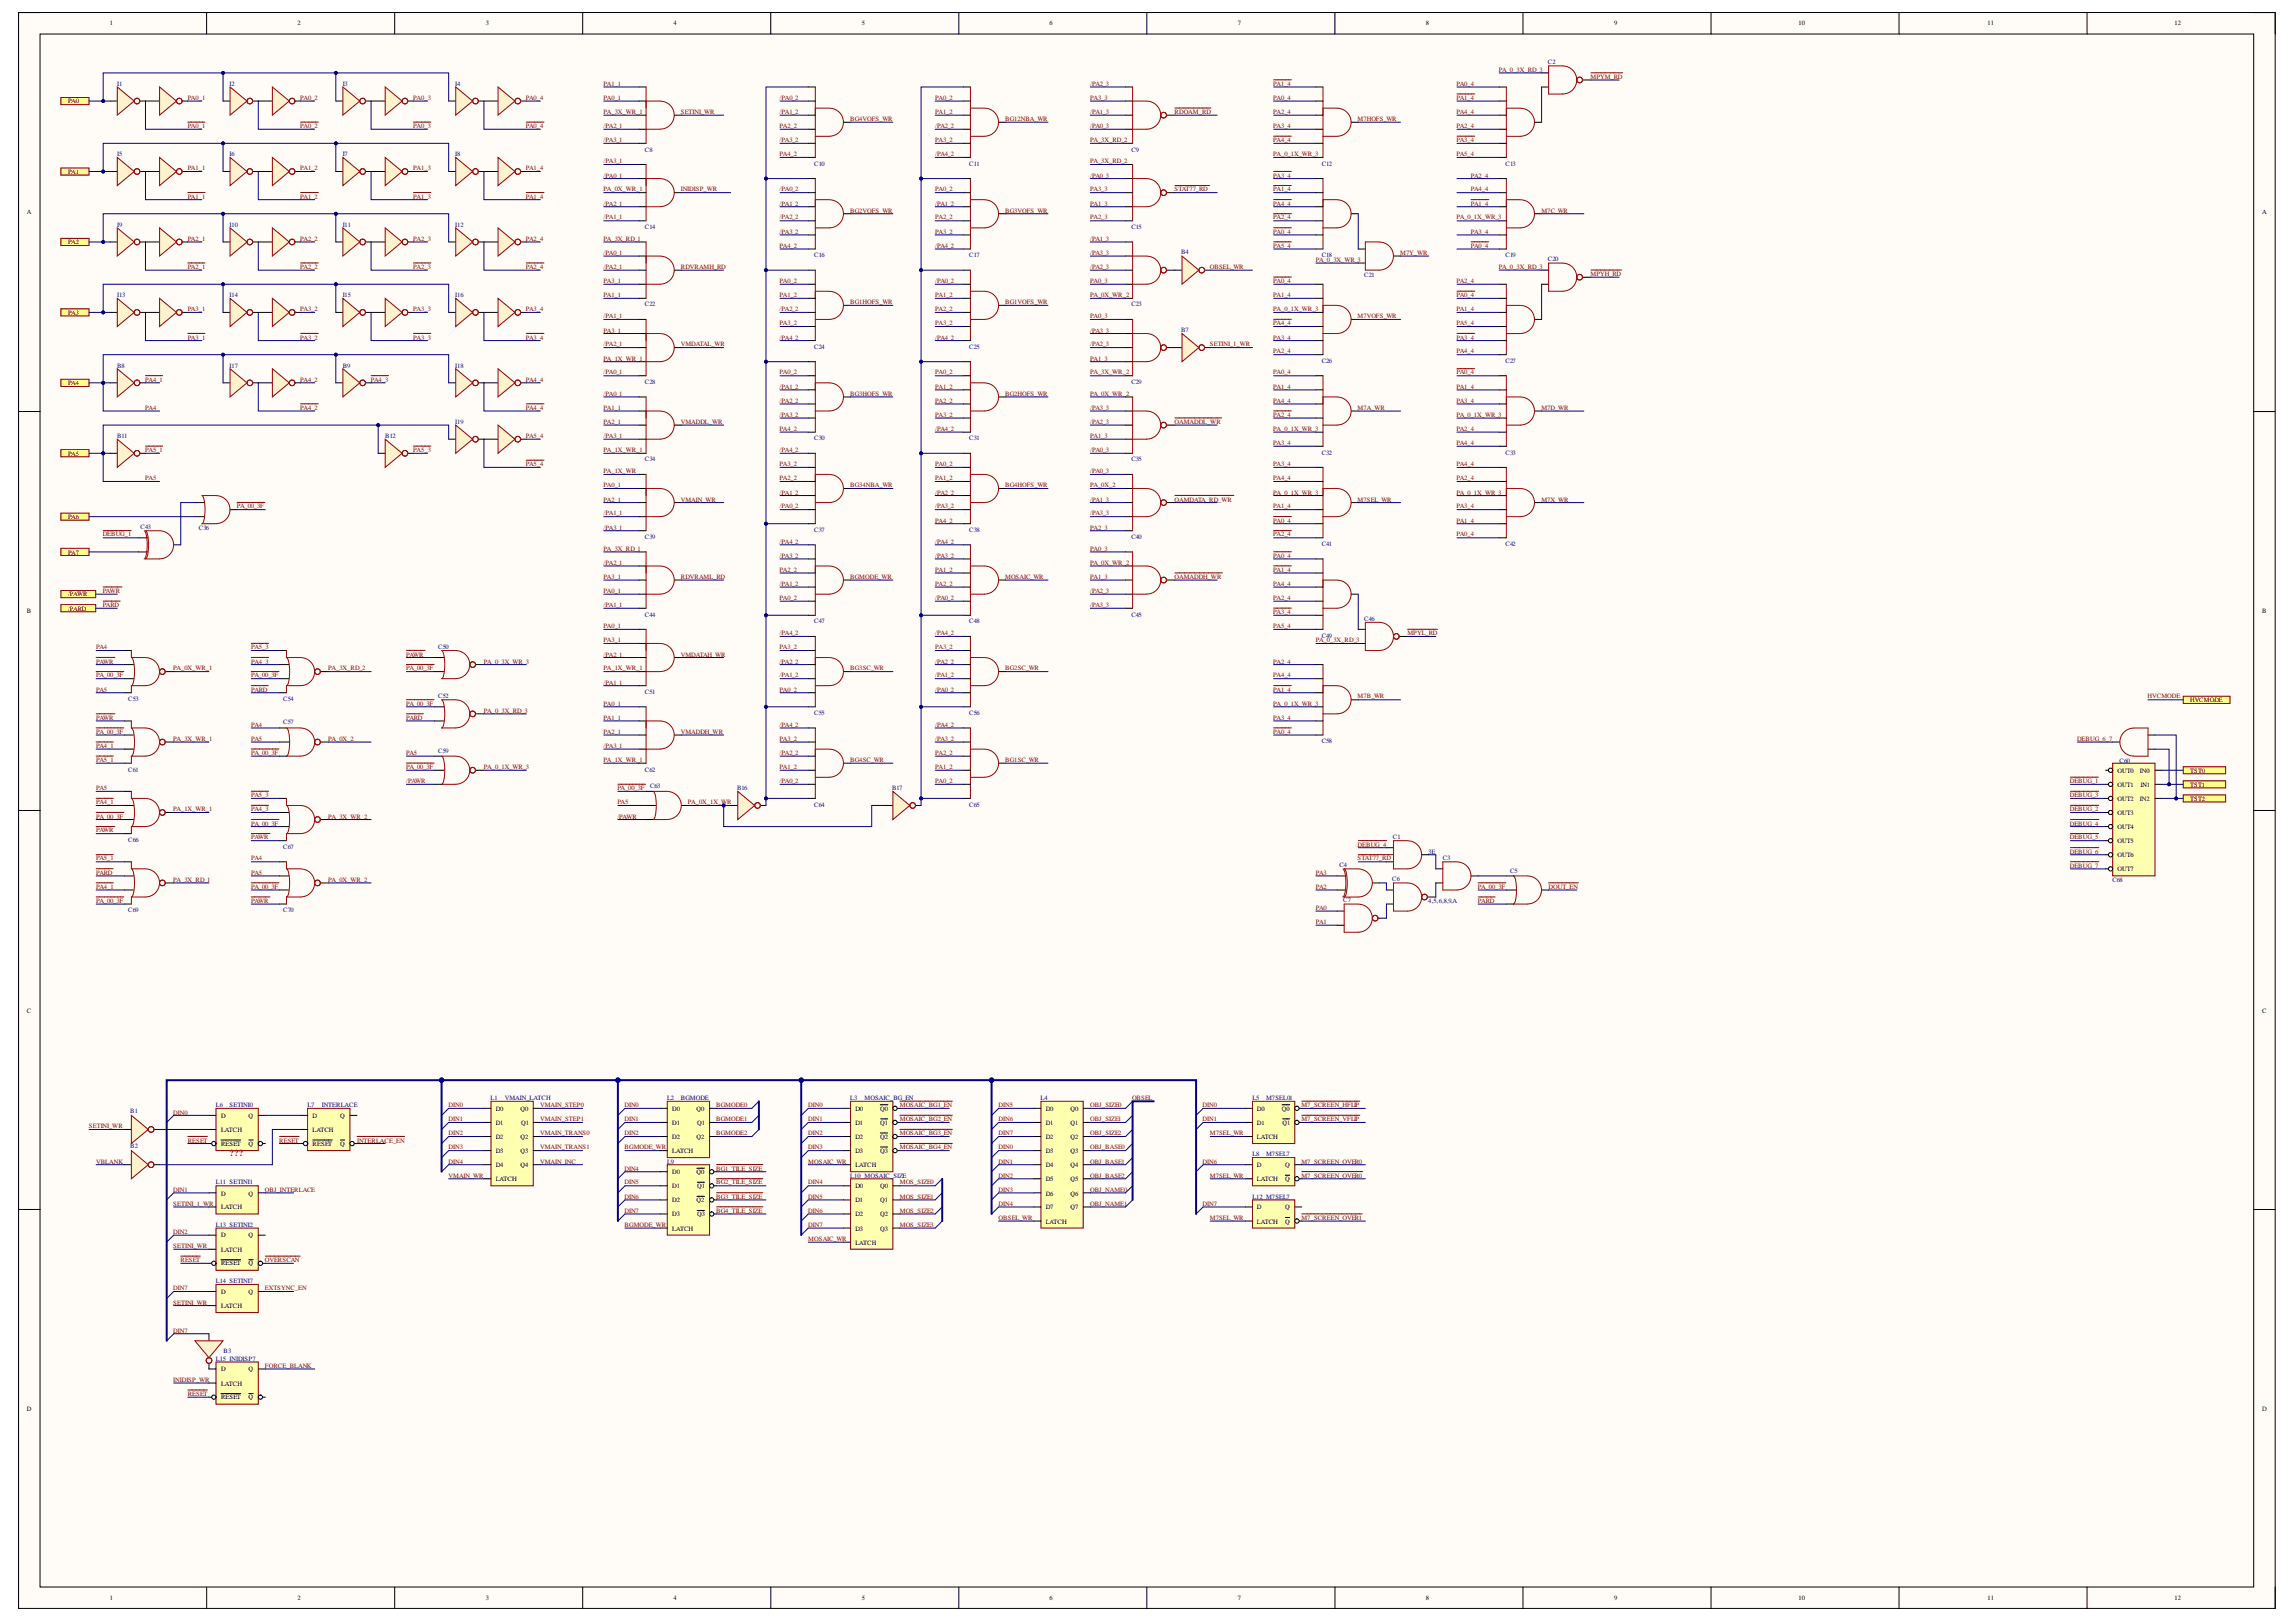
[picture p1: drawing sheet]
<svg xmlns="http://www.w3.org/2000/svg" width="297mm" height="210mm" viewBox="0 0 297 210" stroke-linecap="round" stroke-linejoin="round" font-family="sans-serif">
<defs><g id="words">
<text font-size="1.2" fill="#f00" x="29.7" y="149.6">???</text>
<g font-size=".8">
<text x="14.2" y="3.3">1</text>
<text x="38.5" y="3.3">2</text>
<text x="62.9" y="3.3">3</text>
<text x="87.1" y="3.3">4</text>
<text x="111.5" y="3.3">5</text>
<text x="135.8" y="3.3">6</text>
<text x="160.2" y="3.3">7</text>
<text x="184.4" y="3.3">8</text>
<text x="208.8" y="3.3">9</text>
<text x="232.7" y="3.3">10</text>
<text x="257.1" y="3.3">11</text>
<text x="281.3" y="3.3">12</text>
<text x="3.5" y="27.7">A</text>
<text x="292.7" y="27.7">A</text>
<text x="3.5" y="79.4">B</text>
<text x="292.7" y="79.4">B</text>
<text x="274" y="100">OUT0</text>
<text x="274" y="101.8">OUT1</text>
<text x="276.8" y="100">IN0</text>
<text x="276.9" y="101.8">IN1</text>
<text x="274" y="103.6">OUT2</text>
<text x="274" y="105.4">OUT3</text>
<text x="274" y="107.3">OUT4</text>
<text x="276.8" y="103.6">IN2</text>
<text x="274" y="109.1">OUT5</text>
<text x="274" y="110.9">OUT6</text>
<text x="274" y="112.8">OUT7</text>
<text x="3.5" y="131">C</text>
<text x="292.7" y="131">C</text>
<text x="64.1" y="143.7">D0</text>
<text x="67.3" y="143.7">Q0</text>
<text x="87" y="143.7">D0</text>
<text x="90.1" y="143.7">Q0</text>
<text x="110.7" y="143.7">D0</text>
<text x="113.9" y="143.7">Q0</text>
<text x="135.3" y="143.7">D0</text>
<text x="138.5" y="143.7">Q0</text>
<text x="162.6" y="143.7">D0</text>
<text x="165.8" y="143.7">Q0</text>
<text x="28.6" y="144.7">D</text>
<text x="28.6" y="146.5">LATCH</text>
<text x="28.6" y="148.3">RESET</text>
<text x="32.2" y="144.7">Q</text>
<text x="32.2" y="148.3">Q</text>
<text x="40.4" y="144.7">D</text>
<text x="40.4" y="146.5">LATCH</text>
<text x="40.4" y="148.3">RESET</text>
<text x="44" y="144.7">Q</text>
<text x="44" y="148.3">Q</text>
<text x="64.1" y="145.6">D1</text>
<text x="64.1" y="147.4">D2</text>
<text x="64.1" y="149.2">D3</text>
<text x="67.3" y="147.4">Q2</text>
<text x="67.3" y="149.2">Q3</text>
<text x="67.4" y="145.6">Q1</text>
<text x="87" y="149.2">LATCH</text>
<text x="87" y="145.6">D1</text>
<text x="87" y="147.4">D2</text>
<text x="90.1" y="147.4">Q2</text>
<text x="90.2" y="145.6">Q1</text>
<text x="110.7" y="145.6">D1</text>
<text x="110.7" y="147.4">D2</text>
<text x="110.7" y="149.2">D3</text>
<text x="113.9" y="145.6">Q1</text>
<text x="113.9" y="147.4">Q2</text>
<text x="113.9" y="149.2">Q3</text>
<text x="135.3" y="145.6">D1</text>
<text x="135.3" y="147.4">D2</text>
<text x="135.3" y="149.2">D3</text>
<text x="138.5" y="145.6">Q1</text>
<text x="138.5" y="147.4">Q2</text>
<text x="138.5" y="149.2">Q3</text>
<text x="162.6" y="147.4">LATCH</text>
<text x="162.6" y="145.6">D1</text>
<text x="165.9" y="145.6">Q1</text>
<text x="28.6" y="154.7">D</text>
<text x="32.2" y="154.7">Q</text>
<text x="64.1" y="152.9">LATCH</text>
<text x="64.1" y="151.1">D4</text>
<text x="67.3" y="151.1">Q4</text>
<text x="87" y="151.9">D0</text>
<text x="87" y="153.8">D1</text>
<text x="87" y="155.6">D2</text>
<text x="90.1" y="151.9">Q0</text>
<text x="90.1" y="155.6">Q2</text>
<text x="90.2" y="153.8">Q1</text>
<text x="110.7" y="153.8">D0</text>
<text x="110.7" y="155.6">D1</text>
<text x="110.7" y="151.1">LATCH</text>
<text x="113.9" y="153.8">Q0</text>
<text x="113.9" y="155.6">Q1</text>
<text x="135.3" y="151.1">D4</text>
<text x="135.3" y="152.9">D5</text>
<text x="135.3" y="154.7">D6</text>
<text x="138.5" y="151.1">Q4</text>
<text x="138.5" y="152.9">Q5</text>
<text x="138.5" y="154.7">Q6</text>
<text x="162.6" y="151.1">D</text>
<text x="162.6" y="152.9">LATCH</text>
<text x="166.3" y="151.1">Q</text>
<text x="166.3" y="152.9">Q</text>
<text x="28.6" y="160.1">D</text>
<text x="28.6" y="162">LATCH</text>
<text x="28.6" y="156.5">LATCH</text>
<text x="32.2" y="160.1">Q</text>
<text x="87" y="159.3">LATCH</text>
<text x="87" y="157.4">D3</text>
<text x="90.2" y="157.4">Q3</text>
<text x="110.7" y="161.1">LATCH</text>
<text x="110.7" y="157.4">D2</text>
<text x="110.7" y="159.3">D3</text>
<text x="113.9" y="157.4">Q2</text>
<text x="113.9" y="159.3">Q3</text>
<text x="135.3" y="158.3">LATCH</text>
<text x="135.3" y="156.5">D7</text>
<text x="138.5" y="156.5">Q7</text>
<text x="162.6" y="156.5">D</text>
<text x="162.6" y="158.3">LATCH</text>
<text x="166.3" y="156.5">Q</text>
<text x="166.3" y="158.3">Q</text>
<text x="28.6" y="163.8">RESET</text>
<text x="28.6" y="167.5">D</text>
<text x="32.2" y="163.8">Q</text>
<text x="32.2" y="167.5">Q</text>
<text x="28.6" y="169.3">LATCH</text>
<text x="28.6" y="177.5">D</text>
<text x="28.6" y="179.3">LATCH</text>
<text x="32.2" y="177.5">Q</text>
<text x="3.5" y="182.6">D</text>
<text x="28.6" y="181.1">RESET</text>
<text x="32.2" y="181.1">Q</text>
<text x="292.7" y="182.6">D</text>
<text x="14.2" y="207">1</text>
<text x="38.5" y="207">2</text>
<text x="62.9" y="207">3</text>
<text x="87.1" y="207">4</text>
<text x="111.5" y="207">5</text>
<text x="135.8" y="207">6</text>
<text x="160.2" y="207">7</text>
<text x="184.4" y="207">8</text>
<text x="208.8" y="207">9</text>
<text x="232.7" y="207">10</text>
<text x="257.1" y="207">11</text>
<text x="281.3" y="207">12</text>
</g>
<g font-size=".8" fill="#000080">
<text x="15.1" y="11.1">I1</text>
<text x="29.7" y="11.1">I2</text>
<text x="44.3" y="11.1">I3</text>
<text x="58.9" y="11.1">I4</text>
<text x="200.3" y="8.3">C2</text>
<text x="15.1" y="20.2">I5</text>
<text x="29.7" y="20.2">I6</text>
<text x="44.3" y="20.2">I7</text>
<text x="58.9" y="20.2">I8</text>
<text x="83.4" y="19.6">C8</text>
<text x="105.3" y="21.5">C10</text>
<text x="125.4" y="21.5">C11</text>
<text x="146.4" y="19.6">C9</text>
<text x="171" y="21.5">C12</text>
<text x="194.8" y="21.5">C13</text>
<text x="15.1" y="29.3">I9</text>
<text x="29.7" y="29.3">I10</text>
<text x="44.3" y="29.3">I11</text>
<text x="58.9" y="29.3">I12</text>
<text x="83.4" y="29.7">C14</text>
<text x="146.4" y="29.7">C15</text>
<text x="105.3" y="33.3">C16</text>
<text x="125.4" y="33.3">C17</text>
<text x="152.8" y="32.9">B4</text>
<text x="171" y="33.3">C18</text>
<text x="176.5" y="35.8">C21</text>
<text x="194.8" y="33.3">C19</text>
<text x="200.3" y="33.8">C20</text>
<text x="15.1" y="38.5">I13</text>
<text x="29.7" y="38.5">I14</text>
<text x="44.3" y="38.5">I15</text>
<text x="58.9" y="38.5">I16</text>
<text x="83.4" y="39.6">C22</text>
<text x="146.4" y="39.6">C23</text>
<text x="15.1" y="47.6">B8</text>
<text x="29.7" y="47.6">I17</text>
<text x="44.3" y="47.6">B9</text>
<text x="58.9" y="47.6">I18</text>
<text x="105.3" y="45.1">C24</text>
<text x="125.4" y="45.1">C25</text>
<text x="152.8" y="42.9">B7</text>
<text x="171" y="46.9">C26</text>
<text x="194.8" y="46.9">C27</text>
<text x="83.4" y="49.7">C28</text>
<text x="146.4" y="49.7">C29</text>
<text x="15.1" y="56.7">B11</text>
<text x="49.8" y="56.7">B12</text>
<text x="58.9" y="54.9">I19</text>
<text x="83.4" y="59.7">C34</text>
<text x="105.3" y="57">C30</text>
<text x="125.4" y="57">C31</text>
<text x="146.4" y="59.7">C35</text>
<text x="171" y="58.8">C32</text>
<text x="194.8" y="58.8">C33</text>
<text x="18.2" y="68.5">C43</text>
<text x="25.7" y="68.6">C36</text>
<text x="83.4" y="69.7">C39</text>
<text x="105.3" y="68.8">C37</text>
<text x="125.4" y="68.8">C38</text>
<text x="146.4" y="69.7">C40</text>
<text x="171" y="70.7">C41</text>
<text x="194.8" y="70.7">C42</text>
<text x="56.7" y="83.9">C50</text>
<text x="83.4" y="79.8">C44</text>
<text x="105.3" y="80.7">C47</text>
<text x="125.4" y="80.7">C48</text>
<text x="146.4" y="79.8">C45</text>
<text x="171" y="82.5">C49</text>
<text x="176.5" y="80.3">C46</text>
<text x="83.4" y="89.8">C51</text>
<text x="16.6" y="90.7">C53</text>
<text x="36.6" y="90.7">C54</text>
<text x="36.6" y="93.8">C57</text>
<text x="56.7" y="90.3">C52</text>
<text x="105.3" y="92.5">C55</text>
<text x="125.4" y="92.5">C56</text>
<text x="16.6" y="99.8">C61</text>
<text x="56.7" y="97.4">C59</text>
<text x="83.4" y="99.8">C62</text>
<text x="84.1" y="102">C63</text>
<text x="171" y="96.2">C58</text>
<text x="274.2" y="98.7">C60</text>
<text x="95.4" y="102.2">B16</text>
<text x="105.3" y="104.4">C64</text>
<text x="115.4" y="102.2">B17</text>
<text x="125.4" y="104.4">C65</text>
<text x="16.6" y="109">C66</text>
<text x="36.6" y="109.8">C67</text>
<text x="173.3" y="112.2">C4</text>
<text x="180.2" y="108.6">C1</text>
<text x="184.8" y="110.5">3E</text>
<text x="186.6" y="111.3">C3</text>
<text x="195.4" y="112.9">C5</text>
<text x="16.6" y="118">C69</text>
<text x="36.6" y="118">C70</text>
<text x="173.8" y="116.8">C7</text>
<text x="180.1" y="114">C6</text>
<text x="184.8" y="116.8">4,5,6,8,9,A</text>
<text x="273.3" y="114.1">C68</text>
<text x="27.9" y="143.3">L6</text>
<text x="29.7" y="143.3">SETINI0</text>
<text x="39.8" y="143.3">L7</text>
<text x="41.6" y="143.3">INTERLACE</text>
<text x="63.5" y="142.4">L1</text>
<text x="65.3" y="142.4">VMAIN_LATCH</text>
<text x="86.3" y="142.4">L2</text>
<text x="88.1" y="142.4">BGMODE</text>
<text x="110" y="142.4">L3</text>
<text x="111.8" y="142.4">MOSAIC_BG_EN</text>
<text x="134.6" y="142.4">L4</text>
<text x="162" y="142.4">L5</text>
<text x="163.8" y="142.4">M7SEL01</text>
<text x="16.8" y="144.1">B1</text>
<text x="16.8" y="148.6">B2</text>
<text x="162" y="149.6">L8</text>
<text x="163.8" y="149.6">M7SEL7</text>
<text x="27.9" y="153.3">L11 SETINI1</text>
<text x="86.3" y="150.6">L9</text>
<text x="110" y="152.4">L10 MOSAIC_SIZE</text>
<text x="162" y="155.1">L12 M7SEL7</text>
<text x="27.9" y="158.8">L13 SETINI2</text>
<text x="27.9" y="166">L14 SETINI7</text>
<text x="27.9" y="176.1">L15 INIDISP7</text>
<text x="28.9" y="175.1">B3</text>
</g>
<g font-size=".8" fill="#800000">
<text x="78.1" y="11.1">PA1_1</text>
<text x="141" y="11.1">/PA2_3</text>
<text x="164.7" y="11.1">PA1_4</text>
<text x="188.4" y="11.1">PA0_4</text>
<text x="193.9" y="9.3">PA_0_3X_RD_3</text>
<text x="205.8" y="10.2">MPYM_RD</text>
<text x="8.8" y="13.4">PA0</text>
<text x="24.3" y="16.6">PA0_1</text>
<text x="24.3" y="12.9">PA0_1</text>
<text x="38.8" y="16.6">PA0_2</text>
<text x="38.8" y="12.9">PA0_2</text>
<text x="53.5" y="16.6">PA0_3</text>
<text x="53.5" y="12.9">PA0_3</text>
<text x="68" y="16.6">PA0_4</text>
<text x="68" y="12.9">PA0_4</text>
<text x="78.1" y="12.9">PA0_1</text>
<text x="78.1" y="16.6">/PA2_1</text>
<text x="78.1" y="14.8">PA_3X_WR_1</text>
<text x="88.1" y="14.8">SETINI_WR</text>
<text x="100.9" y="12.9">/PA0_2</text>
<text x="100.9" y="16.6">PA2_2</text>
<text x="100.9" y="14.8">/PA1_2</text>
<text x="110" y="15.6">BG4VOFS_WR</text>
<text x="121" y="12.9">PA0_2</text>
<text x="121" y="14.8">PA1_2</text>
<text x="121" y="16.6">/PA2_2</text>
<text x="130" y="15.6">BG12NBA_WR</text>
<text x="141" y="16.6">/PA0_3</text>
<text x="141" y="12.9">PA3_3</text>
<text x="141" y="14.8">/PA1_3</text>
<text x="152" y="14.8">RDOAM_RD</text>
<text x="164.7" y="12.9">PA0_4</text>
<text x="164.7" y="14.8">PA2_4</text>
<text x="164.7" y="16.6">PA3_4</text>
<text x="175.6" y="15.6">M7HOFS_WR</text>
<text x="188.4" y="12.9">PA1_4</text>
<text x="188.4" y="16.6">PA2_4</text>
<text x="188.4" y="14.8">PA4_4</text>
<text x="8.8" y="22.5">PA1</text>
<text x="24.3" y="22.1">PA1_1</text>
<text x="38.8" y="22.1">PA1_2</text>
<text x="53.5" y="22.1">PA1_3</text>
<text x="68" y="22.1">PA1_4</text>
<text x="78.1" y="23">/PA0_1</text>
<text x="78.1" y="18.4">/PA3_1</text>
<text x="78.1" y="21.1">/PA3_1</text>
<text x="100.9" y="20.2">PA4_2</text>
<text x="100.9" y="18.4">/PA3_2</text>
<text x="121" y="18.4">PA3_2</text>
<text x="121" y="20.2">/PA4_2</text>
<text x="141" y="23">/PA0_3</text>
<text x="141" y="18.4">PA_3X_RD_2</text>
<text x="141" y="21.1">PA_3X_RD_2</text>
<text x="164.7" y="23">PA3_4</text>
<text x="164.7" y="18.4">PA4_4</text>
<text x="164.7" y="20.2">PA_0_1X_WR_3</text>
<text x="188.4" y="18.4">PA3_4</text>
<text x="188.4" y="20.2">PA5_4</text>
<text x="190.3" y="23">PA2_4</text>
<text x="24.3" y="25.7">PA1_1</text>
<text x="38.8" y="25.7">PA1_2</text>
<text x="53.5" y="25.7">PA1_3</text>
<text x="68" y="25.7">PA1_4</text>
<text x="78.1" y="28.4">/PA1_1</text>
<text x="78.1" y="26.6">/PA2_1</text>
<text x="78.1" y="24.8">PA_0X_WR_1</text>
<text x="88.1" y="24.8">INIDISP_WR</text>
<text x="100.9" y="24.8">/PA0_2</text>
<text x="100.9" y="26.6">/PA1_2</text>
<text x="100.9" y="28.4">/PA2_2</text>
<text x="110" y="27.6">BG2VOFS_WR</text>
<text x="121" y="24.8">PA0_2</text>
<text x="121" y="26.6">/PA1_2</text>
<text x="121" y="28.4">PA2_2</text>
<text x="130" y="27.6">BG3VOFS_WR</text>
<text x="141" y="26.6">PA1_3</text>
<text x="141" y="28.4">PA2_3</text>
<text x="141" y="24.8">PA3_3</text>
<text x="152" y="24.8">STAT77_RD</text>
<text x="164.7" y="24.8">PA1_4</text>
<text x="164.7" y="28.4">PA2_4</text>
<text x="164.7" y="26.6">PA4_4</text>
<text x="188.4" y="28.4">PA_0_1X_WR_3</text>
<text x="190.3" y="26.6">PA1_4</text>
<text x="190.3" y="24.8">PA4_4</text>
<text x="199.4" y="27.6">M7C_WR</text>
<text x="8.8" y="31.6">PA2</text>
<text x="24.3" y="34.8">PA2_1</text>
<text x="24.3" y="31.2">PA2_1</text>
<text x="38.8" y="34.8">PA2_2</text>
<text x="38.8" y="31.2">PA2_2</text>
<text x="53.5" y="34.8">PA2_3</text>
<text x="53.5" y="31.2">PA2_3</text>
<text x="68" y="34.8">PA2_4</text>
<text x="68" y="31.2">PA2_4</text>
<text x="78.1" y="33">/PA0_1</text>
<text x="78.1" y="34.8">/PA2_1</text>
<text x="78.1" y="31.2">PA_3X_RD_1</text>
<text x="88.1" y="34.8">RDVRAMH_RD</text>
<text x="100.9" y="30.3">/PA3_2</text>
<text x="100.9" y="32">PA4_2</text>
<text x="121" y="30.3">PA3_2</text>
<text x="121" y="32">/PA4_2</text>
<text x="141" y="31.2">/PA1_3</text>
<text x="141" y="34.8">/PA2_3</text>
<text x="141" y="33">/PA3_3</text>
<text x="156.5" y="34.8">OBSEL_WR</text>
<text x="164.7" y="30.3">PA0_4</text>
<text x="164.7" y="32">PA5_4</text>
<text x="170.2" y="33.9">PA_0_3X_WR_3</text>
<text x="181.1" y="33">M7Y_WR</text>
<text x="190.3" y="32">PA0_4</text>
<text x="190.3" y="30.3">PA3_4</text>
<text x="193.9" y="34.8">PA_0_3X_RD_3</text>
<text x="205.8" y="35.8">MPYH_RD</text>
<text x="8.8" y="40.7">PA3</text>
<text x="24.3" y="40.2">PA3_1</text>
<text x="38.8" y="40.2">PA3_2</text>
<text x="53.5" y="40.2">PA3_3</text>
<text x="68" y="40.2">PA3_4</text>
<text x="78.1" y="38.5">PA1_1</text>
<text x="78.1" y="41.2">/PA1_1</text>
<text x="78.1" y="36.6">PA3_1</text>
<text x="100.9" y="36.6">PA0_2</text>
<text x="100.9" y="38.5">PA1_2</text>
<text x="100.9" y="40.2">/PA2_2</text>
<text x="110" y="39.4">BG1HOFS_WR</text>
<text x="121" y="36.6">/PA0_2</text>
<text x="121" y="38.5">PA1_2</text>
<text x="121" y="40.2">PA2_2</text>
<text x="130" y="39.4">BG1VOFS_WR</text>
<text x="141" y="36.6">PA0_3</text>
<text x="141" y="41.2">PA0_3</text>
<text x="141" y="38.5">PA_0X_WR_2</text>
<text x="164.7" y="36.6">PA0_4</text>
<text x="164.7" y="38.5">PA1_4</text>
<text x="164.7" y="40.2">PA_0_1X_WR_3</text>
<text x="175.6" y="41.2">M7VOFS_WR</text>
<text x="188.4" y="38.5">PA0_4</text>
<text x="188.4" y="40.2">PA1_4</text>
<text x="188.4" y="36.6">PA2_4</text>
<text x="24.3" y="44">PA3_1</text>
<text x="38.8" y="44">PA3_2</text>
<text x="53.5" y="44">PA3_3</text>
<text x="68" y="44">PA3_4</text>
<text x="78.1" y="44.8">/PA2_1</text>
<text x="78.1" y="43">PA3_1</text>
<text x="78.1" y="46.7">PA_1X_WR_1</text>
<text x="88.1" y="44.8">VMDATAL_WR</text>
<text x="100.9" y="42.1">PA3_2</text>
<text x="100.9" y="44">/PA4_2</text>
<text x="121" y="42.1">PA3_2</text>
<text x="121" y="44">/PA4_2</text>
<text x="141" y="46.7">PA1_3</text>
<text x="141" y="44.8">/PA2_3</text>
<text x="141" y="43">/PA3_3</text>
<text x="156.5" y="44.8">SETINI_1_WR</text>
<text x="164.7" y="45.7">PA2_4</text>
<text x="164.7" y="44">PA3_4</text>
<text x="164.7" y="42.1">PA4_4</text>
<text x="188.4" y="44">PA3_4</text>
<text x="188.4" y="45.7">PA4_4</text>
<text x="188.4" y="42.1">PA5_4</text>
<text x="8.8" y="49.9">PA4</text>
<text x="18.8" y="53">PA4</text>
<text x="18.8" y="49.4">PA4_1</text>
<text x="38.8" y="53">PA4_2</text>
<text x="38.8" y="49.4">PA4_2</text>
<text x="48" y="49.4">PA4_3</text>
<text x="68" y="53">PA4_4</text>
<text x="68" y="49.4">PA4_4</text>
<text x="78.1" y="48.4">/PA0_1</text>
<text x="78.1" y="51.2">/PA0_1</text>
<text x="78.1" y="53">PA1_1</text>
<text x="100.9" y="48.4">PA0_2</text>
<text x="100.9" y="50.3">/PA1_2</text>
<text x="100.9" y="52.2">/PA2_2</text>
<text x="100.9" y="53.9">/PA3_2</text>
<text x="110" y="51.2">BG3HOFS_WR</text>
<text x="121" y="48.4">PA0_2</text>
<text x="121" y="50.3">PA1_2</text>
<text x="121" y="52.2">PA2_2</text>
<text x="121" y="53.9">PA3_2</text>
<text x="130" y="51.2">BG2HOFS_WR</text>
<text x="141" y="53">/PA3_3</text>
<text x="141" y="48.4">PA_3X_WR_2</text>
<text x="141" y="51.2">PA_0X_WR_2</text>
<text x="164.7" y="48.4">PA0_4</text>
<text x="164.7" y="50.3">PA1_4</text>
<text x="164.7" y="53.9">PA2_4</text>
<text x="164.7" y="52.2">PA4_4</text>
<text x="175.6" y="53">M7A_WR</text>
<text x="188.4" y="48.4">PA0_4</text>
<text x="188.4" y="50.3">PA1_4</text>
<text x="188.4" y="52.2">PA3_4</text>
<text x="188.4" y="53.9">PA_0_1X_WR_3</text>
<text x="199.4" y="53">M7D_WR</text>
<text x="8.8" y="59">PA5</text>
<text x="18.8" y="58.5">PA5_1</text>
<text x="53.5" y="58.5">PA5_3</text>
<text x="68" y="56.7">PA5_4</text>
<text x="78.1" y="54.9">PA2_1</text>
<text x="78.1" y="56.7">/PA3_1</text>
<text x="78.1" y="58.5">PA_1X_WR_1</text>
<text x="88.1" y="54.9">VMADDL_WR</text>
<text x="100.9" y="55.8">PA4_2</text>
<text x="100.9" y="58.5">/PA4_2</text>
<text x="121" y="55.8">/PA4_2</text>
<text x="141" y="58.5">/PA0_3</text>
<text x="141" y="56.7">PA1_3</text>
<text x="141" y="54.9">/PA2_3</text>
<text x="152" y="54.9">OAMADDL_WR</text>
<text x="164.7" y="57.6">PA3_4</text>
<text x="164.7" y="55.8">PA_0_1X_WR_3</text>
<text x="188.4" y="55.8">PA2_4</text>
<text x="188.4" y="57.6">PA4_4</text>
<text x="18.8" y="62.1">PA5</text>
<text x="30.6" y="65.8">PA_00_3F</text>
<text x="68" y="60.4">PA5_4</text>
<text x="78.1" y="63.1">PA0_1</text>
<text x="78.1" y="64.9">PA2_1</text>
<text x="78.1" y="61.2">PA_1X_WR</text>
<text x="88.1" y="64.9">VMAIN_WR</text>
<text x="100.9" y="65.8">/PA0_2</text>
<text x="100.9" y="64">/PA1_2</text>
<text x="100.9" y="62.1">PA2_2</text>
<text x="100.9" y="60.4">PA3_2</text>
<text x="110" y="63.1">BG34NBA_WR</text>
<text x="121" y="60.4">PA0_2</text>
<text x="121" y="62.1">PA1_2</text>
<text x="121" y="64">/PA2_2</text>
<text x="121" y="65.8">/PA3_2</text>
<text x="130" y="63.1">BG4HOFS_WR</text>
<text x="141" y="61.2">/PA0_3</text>
<text x="141" y="64.9">/PA1_3</text>
<text x="141" y="63.1">PA_0X_2</text>
<text x="152" y="64.9">OAMDATA_RD_WR</text>
<text x="164.7" y="65.8">PA1_4</text>
<text x="164.7" y="60.4">PA3_4</text>
<text x="164.7" y="62.1">PA4_4</text>
<text x="164.7" y="64">PA_0_1X_WR_3</text>
<text x="175.6" y="64.9">M7SEL_WR</text>
<text x="188.4" y="62.1">PA2_4</text>
<text x="188.4" y="65.8">PA3_4</text>
<text x="188.4" y="60.4">PA4_4</text>
<text x="188.4" y="64">PA_0_1X_WR_3</text>
<text x="199.4" y="64.9">M7X_WR</text>
<text x="8.8" y="67.2">PA6</text>
<text x="8.8" y="71.8">PA7</text>
<text x="13.3" y="69.4">DEBUG_1</text>
<text x="78.1" y="66.7">/PA1_1</text>
<text x="78.1" y="68.6">/PA3_1</text>
<text x="78.1" y="71.3">PA_3X_RD_1</text>
<text x="100.9" y="70.3">/PA4_2</text>
<text x="121" y="67.6">PA4_2</text>
<text x="121" y="70.3">/PA4_2</text>
<text x="141" y="71.3">PA0_3</text>
<text x="141" y="68.6">PA2_3</text>
<text x="141" y="66.7">/PA3_3</text>
<text x="164.7" y="67.6">PA0_4</text>
<text x="164.7" y="69.4">PA2_4</text>
<text x="188.4" y="69.4">PA0_4</text>
<text x="188.4" y="67.6">PA1_4</text>
<text x="8.8" y="77.2">/PAWR</text>
<text x="13.3" y="76.8">PAWR</text>
<text x="78.1" y="76.8">PA0_1</text>
<text x="78.1" y="73.1">/PA2_1</text>
<text x="78.1" y="74.9">PA3_1</text>
<text x="88.1" y="74.9">RDVRAML_RD</text>
<text x="100.9" y="77.7">PA0_2</text>
<text x="100.9" y="75.8">/PA1_2</text>
<text x="100.9" y="74">PA2_2</text>
<text x="100.9" y="72.2">/PA3_2</text>
<text x="110" y="74.9">BGMODE_WR</text>
<text x="121" y="77.7">/PA0_2</text>
<text x="121" y="74">PA1_2</text>
<text x="121" y="75.8">PA2_2</text>
<text x="121" y="72.2">/PA3_2</text>
<text x="130" y="74.9">MOSAIC_WR</text>
<text x="141" y="74.9">PA1_3</text>
<text x="141" y="76.8">/PA2_3</text>
<text x="141" y="73.1">PA_0X_WR_2</text>
<text x="152" y="74.9">OAMADDH_WR</text>
<text x="164.7" y="72.2">PA0_4</text>
<text x="164.7" y="74">PA1_4</text>
<text x="164.7" y="77.7">PA2_4</text>
<text x="164.7" y="75.8">PA4_4</text>
<text x="8.8" y="79">/PARD</text>
<text x="13.3" y="78.5">PARD</text>
<text x="78.1" y="81.3">PA0_1</text>
<text x="78.1" y="78.5">/PA1_1</text>
<text x="78.1" y="83.1">PA3_1</text>
<text x="100.9" y="82.2">/PA4_2</text>
<text x="121" y="82.2">/PA4_2</text>
<text x="141" y="78.5">/PA3_3</text>
<text x="164.7" y="79.5">PA3_4</text>
<text x="164.7" y="81.3">PA5_4</text>
<text x="170.2" y="83.1">PA_0_3X_RD_3</text>
<text x="182.1" y="82.2">MPYL_RD</text>
<text x="12.4" y="84">PA4</text>
<text x="12.4" y="89.5">PA5</text>
<text x="12.4" y="85.9">PAWR</text>
<text x="12.4" y="87.7">PA_00_3F</text>
<text x="22.4" y="86.7">PA_0X_WR_1</text>
<text x="32.5" y="89.5">PARD</text>
<text x="32.5" y="84">PA5_3</text>
<text x="32.5" y="85.9">PA4_3</text>
<text x="32.5" y="87.7">PA_00_3F</text>
<text x="42.5" y="86.7">PA_3X_RD_2</text>
<text x="52.5" y="85">PAWR</text>
<text x="52.5" y="86.7">PA_00_3F</text>
<text x="62.6" y="85.9">PA_0_3X_WR_3</text>
<text x="78.1" y="88.6">/PA1_1</text>
<text x="78.1" y="85">/PA2_1</text>
<text x="78.1" y="86.7">PA_1X_WR_1</text>
<text x="88.1" y="85">VMDATAH_WR</text>
<text x="100.9" y="89.5">PA0_2</text>
<text x="100.9" y="87.7">/PA1_2</text>
<text x="100.9" y="85.9">/PA2_2</text>
<text x="100.9" y="84">PA3_2</text>
<text x="110" y="86.7">BG3SC_WR</text>
<text x="121" y="89.5">/PA0_2</text>
<text x="121" y="87.7">/PA1_2</text>
<text x="121" y="85.9">/PA2_2</text>
<text x="121" y="84">PA3_2</text>
<text x="130" y="86.7">BG2SC_WR</text>
<text x="164.7" y="89.5">PA1_4</text>
<text x="164.7" y="85.9">PA2_4</text>
<text x="164.7" y="87.7">PA4_4</text>
<text x="12.4" y="93.2">PAWR</text>
<text x="12.4" y="94.9">PA_00_3F</text>
<text x="22.4" y="95.9">PA_3X_WR_1</text>
<text x="32.5" y="94.1">PA4</text>
<text x="32.5" y="95.9">PA5</text>
<text x="42.5" y="95.9">PA_0X_2</text>
<text x="52.5" y="93.2">PARD</text>
<text x="52.5" y="91.3">PA_00_3F</text>
<text x="62.6" y="92.2">PA_0_3X_RD_3</text>
<text x="78.1" y="91.3">PA0_1</text>
<text x="78.1" y="93.2">PA1_1</text>
<text x="78.1" y="94.9">PA2_1</text>
<text x="88.1" y="94.9">VMADDH_WR</text>
<text x="100.9" y="95.9">PA3_2</text>
<text x="100.9" y="94.1">/PA4_2</text>
<text x="121" y="95.9">/PA3_2</text>
<text x="121" y="94.1">/PA4_2</text>
<text x="164.7" y="94.9">PA0_4</text>
<text x="164.7" y="93.2">PA3_4</text>
<text x="164.7" y="91.3">PA_0_1X_WR_3</text>
<text x="175.6" y="90.4">M7B_WR</text>
<text x="268.7" y="95.9">DEBUG_6_7</text>
<text x="277.8" y="90.4">HVCMODE</text>
<text x="283.3" y="90.9">HVCMODE</text>
<text x="12.4" y="96.8">PA4_1</text>
<text x="12.4" y="98.6">PA5_1</text>
<text x="32.5" y="97.7">PA_00_3F</text>
<text x="52.5" y="97.7">PA5</text>
<text x="52.5" y="101.4">/PAWR</text>
<text x="52.5" y="99.5">PA_00_3F</text>
<text x="62.6" y="99.5">PA_0_1X_WR_3</text>
<text x="78.1" y="98.6">PA_1X_WR_1</text>
<text x="78.1" y="96.8">/PA3_1</text>
<text x="100.9" y="101.4">/PA0_2</text>
<text x="100.9" y="99.5">PA1_2</text>
<text x="100.9" y="97.7">/PA2_2</text>
<text x="110" y="98.6">BG4SC_WR</text>
<text x="121" y="101.4">PA0_2</text>
<text x="121" y="99.5">PA1_2</text>
<text x="121" y="97.7">PA2_2</text>
<text x="130" y="98.6">BG1SC_WR</text>
<text x="267.8" y="101.4">DEBUG_1</text>
<text x="283.3" y="100">TST0</text>
<text x="283.3" y="101.8">TST1</text>
<text x="12.4" y="102.3">PA5</text>
<text x="12.4" y="107.7">PAWR</text>
<text x="12.4" y="104.1">PA4_1</text>
<text x="12.4" y="105.9">PA_00_3F</text>
<text x="22.4" y="105">PA_1X_WR_1</text>
<text x="32.5" y="103.1">PA5_3</text>
<text x="32.5" y="105">PA4_3</text>
<text x="32.5" y="106.9">PA_00_3F</text>
<text x="42.5" y="105.9">PA_3X_WR_2</text>
<text x="79.9" y="104.1">PA5</text>
<text x="79.9" y="105.9">/PAWR</text>
<text x="79.9" y="102.3">PA_00_3F</text>
<text x="89" y="104.1">PA_0X_1X_WR</text>
<text x="267.8" y="106.9">DEBUG_4</text>
<text x="267.8" y="103.1">DEBUG_3</text>
<text x="267.8" y="105">DEBUG_2</text>
<text x="283.3" y="103.6">TST2</text>
<text x="12.4" y="113.2">PARD</text>
<text x="12.4" y="111.3">PA5_1</text>
<text x="32.5" y="111.3">PA4</text>
<text x="32.5" y="113.2">PA5</text>
<text x="32.5" y="108.6">PAWR</text>
<text x="170.2" y="113.2">PA3</text>
<text x="175.6" y="109.6">DEBUG_4</text>
<text x="175.6" y="111.3">STAT77_RD</text>
<text x="267.8" y="108.6">DEBUG_5</text>
<text x="267.8" y="110.5">DEBUG_6</text>
<text x="267.8" y="112.3">DEBUG_7</text>
<text x="12.4" y="115.1">PA4_1</text>
<text x="12.4" y="116.8">PA_00_3F</text>
<text x="22.4" y="114.1">PA_3X_RD_1</text>
<text x="32.5" y="116.8">PAWR</text>
<text x="32.5" y="115.1">PA_00_3F</text>
<text x="42.5" y="114.1">PA_0X_WR_2</text>
<text x="170.2" y="115.1">PA2</text>
<text x="170.2" y="117.8">PA0</text>
<text x="170.2" y="119.5">PA1</text>
<text x="191.2" y="116.8">PARD</text>
<text x="191.2" y="115.1">PA_00_3F</text>
<text x="200.3" y="115.1">DOUT_EN</text>
<text x="58" y="143.3">DIN0</text>
<text x="69.9" y="143.3">VMAIN_STEP0</text>
<text x="80.8" y="143.3">DIN0</text>
<text x="92.6" y="143.3">BGMODE0</text>
<text x="104.6" y="143.3">DIN0</text>
<text x="116.4" y="143.3">MOSAIC_BG1_EN</text>
<text x="129.2" y="143.3">DIN5</text>
<text x="141" y="143.3">OBJ_SIZE0</text>
<text x="146.5" y="142.4">OBSEL</text>
<text x="155.6" y="143.3">DIN0</text>
<text x="168.4" y="143.3">M7_SCREEN_HFLIP</text>
<text x="11.5" y="146">SETINI_WR</text>
<text x="22.4" y="144.2">DIN0</text>
<text x="24.3" y="147.9">RESET</text>
<text x="36.1" y="147.9">RESET</text>
<text x="46.2" y="147.9">INTERLACE_EN</text>
<text x="58" y="148.7">DIN3</text>
<text x="58" y="146.9">DIN2</text>
<text x="58" y="145.1">DIN1</text>
<text x="69.9" y="145.1">VMAIN_STEP1</text>
<text x="69.9" y="146.9">VMAIN_TRANS0</text>
<text x="69.9" y="148.7">VMAIN_TRANS1</text>
<text x="80.8" y="148.7">BGMODE_WR</text>
<text x="80.8" y="146.9">DIN2</text>
<text x="80.8" y="145.1">DIN1</text>
<text x="92.6" y="145.1">BGMODE1</text>
<text x="92.6" y="146.9">BGMODE2</text>
<text x="104.6" y="145.1">DIN1</text>
<text x="104.6" y="148.7">DIN3</text>
<text x="104.6" y="146.9">DIN2</text>
<text x="116.4" y="145.1">MOSAIC_BG2_EN</text>
<text x="116.4" y="146.9">MOSAIC_BG3_EN</text>
<text x="116.4" y="148.7">MOSAIC_BG4_EN</text>
<text x="129.2" y="148.7">DIN0</text>
<text x="129.2" y="146.9">DIN7</text>
<text x="129.2" y="145.1">DIN6</text>
<text x="141" y="145.1">OBJ_SIZE1</text>
<text x="141" y="146.9">OBJ_SIZE2</text>
<text x="141" y="148.7">OBJ_BASE0</text>
<text x="155.6" y="145.1">DIN1</text>
<text x="156.5" y="146.9">M7SEL_WR</text>
<text x="168.4" y="145.1">M7_SCREEN_VFLIP</text>
<text x="12.4" y="150.6">VBLANK</text>
<text x="22.4" y="154.2">DIN1</text>
<text x="34.3" y="154.2">OBJ_INTERLACE</text>
<text x="58" y="152.4">VMAIN_WR</text>
<text x="58" y="150.6">DIN4</text>
<text x="69.9" y="150.6">VMAIN_INC</text>
<text x="80.8" y="153.3">DIN5</text>
<text x="80.8" y="151.5">DIN4</text>
<text x="80.8" y="155.1">DIN6</text>
<text x="92.6" y="151.5">BG1_TILE_SIZE</text>
<text x="92.6" y="153.3">BG2_TILE_SIZE</text>
<text x="92.6" y="155.1">BG3_TILE_SIZE</text>
<text x="104.6" y="153.3">DIN4</text>
<text x="104.6" y="155.1">DIN5</text>
<text x="104.6" y="150.6">MOSAIC_WR</text>
<text x="116.4" y="153.3">MOS_SIZE0</text>
<text x="116.4" y="155.1">MOS_SIZE1</text>
<text x="129.2" y="154.2">DIN3</text>
<text x="129.2" y="152.4">DIN2</text>
<text x="129.2" y="150.6">DIN1</text>
<text x="141" y="150.6">OBJ_BASE1</text>
<text x="141" y="152.4">OBJ_BASE2</text>
<text x="141" y="154.2">OBJ_NAME0</text>
<text x="155.6" y="150.6">DIN6</text>
<text x="156.5" y="152.4">M7SEL_WR</text>
<text x="168.4" y="152.4">M7_SCREEN_OVER0</text>
<text x="168.4" y="150.6">M7_SCREEN_OVER0</text>
<text x="22.4" y="161.5">SETINI_WR</text>
<text x="22.4" y="159.7">DIN2</text>
<text x="22.4" y="156.1">SETINI_1_WR</text>
<text x="80.8" y="156.9">DIN7</text>
<text x="80.8" y="158.8">BGMODE_WR</text>
<text x="92.6" y="156.9">BG4_TILE_SIZE</text>
<text x="104.6" y="158.8">DIN7</text>
<text x="104.6" y="156.9">DIN6</text>
<text x="104.6" y="160.6">MOSAIC_WR</text>
<text x="116.4" y="156.9">MOS_SIZE2</text>
<text x="116.4" y="158.8">MOS_SIZE3</text>
<text x="129.2" y="156.1">DIN4</text>
<text x="129.2" y="157.8">OBSEL_WR</text>
<text x="141" y="156.1">OBJ_NAME1</text>
<text x="155.6" y="156.1">DIN7</text>
<text x="156.5" y="157.8">M7SEL_WR</text>
<text x="168.4" y="157.8">M7_SCREEN_OVER1</text>
<text x="22.4" y="167">DIN7</text>
<text x="23.4" y="163.3">RESET</text>
<text x="34.3" y="163.3">OVERSCAN</text>
<text x="34.3" y="167">EXTSYNC_EN</text>
<text x="22.4" y="168.8">SETINI_WR</text>
<text x="22.4" y="172.5">DIN7</text>
<text x="22.4" y="178.8">INIDISP_WR</text>
<text x="34.3" y="177">FORCE_BLANK</text>
<text x="24.3" y="180.7">RESET</text>
</g>
</g></defs>
<path d="M2.4 1.6h291.9v206.5h-291.9z" fill-rule="evenodd" fill="#fffcf8"/>
<path d="M2.4 1.6h291.9v206.5h-291.9z" fill="none" stroke="#000" stroke-width=".13"/>
<path d="M5.2 4.4h286.4v201h-286.4z" fill-rule="evenodd" fill="#fffcf8"/>
<g fill="none" stroke="#000" stroke-width=".13">
<path d="M2.4 1.6h2.8M5.2 4.4h286.4v201h-286.4zM26.7 1.6v2.8M51.1 1.6v2.8M75.4 1.6v2.8M99.7 1.6v2.8M124 1.6v2.8M148.4 1.6v2.8M172.7 1.6v2.8M197 1.6v2.8M221.4 1.6v2.8M245.7 1.6v2.8"/>
<path d="M270 1.6v2.8M291.6 1.6h2.7v2.8M2.4 53.3h2.8M291.6 53.3h2.7M2.4 104.9h2.8M291.6 104.9h2.7M2.4 156.5h2.8M291.6 156.5h2.7M26.7 205.4v2.7M51.1 205.4v2.7M75.4 205.4v2.7M99.7 205.4v2.7"/>
<path d="M124 205.4v2.7M148.4 205.4v2.7M172.7 205.4v2.7M197 205.4v2.7M221.4 205.4v2.7M245.7 205.4v2.7M270 205.4v2.7M294.3 205.4v2.7"/>
</g>
<path d="M7.9 12.6h3.6v.9h-3.6z" fill-rule="evenodd" fill="#ffff80"/>
<path d="M7.9 12.6h3.6v.9h-3.6z" fill="none" stroke="#800000" stroke-width=".13"/>
<path d="M7.9 21.7h3.6v1h-3.6z" fill-rule="evenodd" fill="#ffff80"/>
<path d="M7.9 21.7h3.6v1h-3.6z" fill="none" stroke="#800000" stroke-width=".13"/>
<path d="M7.9 30.8h3.6v1h-3.6z" fill-rule="evenodd" fill="#ffff80"/>
<path d="M7.9 30.8h3.6v1h-3.6z" fill="none" stroke="#800000" stroke-width=".13"/>
<path d="M7.9 40h3.6v.9h-3.6z" fill-rule="evenodd" fill="#ffff80"/>
<path d="M7.9 40h3.6v.9h-3.6z" fill="none" stroke="#800000" stroke-width=".13"/>
<path d="M7.9 49.1h3.6v.9h-3.6z" fill-rule="evenodd" fill="#ffff80"/>
<path d="M7.9 49.1h3.6v.9h-3.6z" fill="none" stroke="#800000" stroke-width=".13"/>
<path d="M7.9 58.2h3.6v.9h-3.6z" fill-rule="evenodd" fill="#ffff80"/>
<path d="M7.9 58.2h3.6v.9h-3.6z" fill="none" stroke="#800000" stroke-width=".13"/>
<path d="M7.9 66.4h3.6v.9h-3.6z" fill-rule="evenodd" fill="#ffff80"/>
<path d="M7.9 66.4h3.6v.9h-3.6z" fill="none" stroke="#800000" stroke-width=".13"/>
<path d="M7.9 71h3.6v.9h-3.6z" fill-rule="evenodd" fill="#ffff80"/>
<path d="M7.9 71h3.6v.9h-3.6z" fill="none" stroke="#800000" stroke-width=".13"/>
<path d="M14.3 58.7h.9" fill="none" stroke="#000" stroke-width=".13"/>
<path d="M15.2 56.8l2.2 1.9-2.2 1.8z" fill="#fff2cc"/>
<g fill="none" stroke="#980000" stroke-width=".13">
<path d="M15.2 56.8l2.2 1.9-2.2 1.8z"/>
<circle cx="17.7" cy="58.7" r=".36"/>
</g>
<path d="M14.3 49.5h.9M18.1 58.7h.7" fill="none" stroke="#000" stroke-width=".13"/>
<path d="M15.2 47.7l2.2 1.8-2.2 1.9z" fill="#fff2cc"/>
<g fill="none" stroke="#980000" stroke-width=".13">
<path d="M15.2 47.7l2.2 1.8-2.2 1.9z"/>
<circle cx="17.7" cy="49.5" r=".36"/>
</g>
<path d="M14.3 13.1h.9M18.8 13.1h1.8M18.1 49.5h.7" fill="none" stroke="#000" stroke-width=".13"/>
<path d="M15.2 11.3l2.2 1.8-2.2 1.8z" fill="#fff2cc"/>
<g fill="none" stroke="#980000" stroke-width=".13">
<path d="M15.2 11.3l2.2 1.8-2.2 1.8z"/>
<circle cx="17.7" cy="13.1" r=".36"/>
</g>
<path d="M18.1 13.1h.7" fill="none" stroke="#000" stroke-width=".13"/>
<path d="M20.6 11.3l2.2 1.8-2.2 1.8z" fill="#fff2cc"/>
<g fill="none" stroke="#980000" stroke-width=".13">
<path d="M20.6 11.3l2.2 1.8-2.2 1.8z"/>
<circle cx="23.2" cy="13.1" r=".36"/>
</g>
<path d="M23.6 13.1h.7M14.3 22.2h.9M18.8 22.2h1.8" fill="none" stroke="#000" stroke-width=".13"/>
<path d="M15.2 20.4l2.2 1.8-2.2 1.8z" fill="#fff2cc"/>
<g fill="none" stroke="#980000" stroke-width=".13">
<path d="M15.2 20.4l2.2 1.8-2.2 1.8z"/>
<circle cx="17.7" cy="22.2" r=".36"/>
</g>
<path d="M18.1 22.2h.7" fill="none" stroke="#000" stroke-width=".13"/>
<path d="M20.6 20.4l2.2 1.8-2.2 1.8z" fill="#fff2cc"/>
<g fill="none" stroke="#980000" stroke-width=".13">
<path d="M20.6 20.4l2.2 1.8-2.2 1.8z"/>
<circle cx="23.2" cy="22.2" r=".36"/>
</g>
<path d="M14.3 31.3h.9M18.8 31.3h1.8M23.6 22.2h.7" fill="none" stroke="#000" stroke-width=".13"/>
<path d="M15.2 29.5l2.2 1.8-2.2 1.8z" fill="#fff2cc"/>
<g fill="none" stroke="#980000" stroke-width=".13">
<path d="M15.2 29.5l2.2 1.8-2.2 1.8z"/>
<circle cx="17.7" cy="31.3" r=".36"/>
</g>
<path d="M18.1 31.3h.7" fill="none" stroke="#000" stroke-width=".13"/>
<path d="M20.6 29.5l2.2 1.8-2.2 1.8z" fill="#fff2cc"/>
<g fill="none" stroke="#980000" stroke-width=".13">
<path d="M20.6 29.5l2.2 1.8-2.2 1.8z"/>
<circle cx="23.2" cy="31.3" r=".36"/>
</g>
<path d="M23.6 31.3h.7M14.3 40.4h.9M18.8 40.4h1.8" fill="none" stroke="#000" stroke-width=".13"/>
<path d="M15.2 38.6l2.2 1.8-2.2 1.9z" fill="#fff2cc"/>
<g fill="none" stroke="#980000" stroke-width=".13">
<path d="M15.2 38.6l2.2 1.8-2.2 1.9z"/>
<circle cx="17.7" cy="40.4" r=".36"/>
</g>
<path d="M18.1 40.4h.7" fill="none" stroke="#000" stroke-width=".13"/>
<path d="M20.6 38.6l2.2 1.8-2.2 1.9z" fill="#fff2cc"/>
<g fill="none" stroke="#980000" stroke-width=".13">
<path d="M20.6 38.6l2.2 1.8-2.2 1.9z"/>
<circle cx="23.2" cy="40.4" r=".36"/>
</g>
<path d="M23.6 40.4h.7" fill="none" stroke="#000" stroke-width=".13"/>
<path d="M18.8 48.6h2.2" fill="none" stroke="#800000" stroke-width=".13"/>
<path d="M7.9 76.4h4.5v.9h-4.5z" fill-rule="evenodd" fill="#ffff80"/>
<path d="M7.9 76.4h4.5v.9h-4.5z" fill="none" stroke="#800000" stroke-width=".13"/>
<path d="M7.9 78.2h4.5v1h-4.5z" fill-rule="evenodd" fill="#ffff80"/>
<path d="M24.3 15.8h2.2M24.3 24.9h2.2M24.3 34h2.2M18.8 57.7h2.2M24.3 43.1h2.2M7.9 78.2h4.5v1h-4.5zM13.3 76h2.5M13.3 77.8h2.2M30.7 65h3.6" fill="none" stroke="#800000" stroke-width=".13"/>
<path d="M28.9 13.1h.9M33.4 13.1h1.8" fill="none" stroke="#000" stroke-width=".13"/>
<path d="M29.8 11.3l2.2 1.8-2.2 1.8z" fill="#fff2cc"/>
<g fill="none" stroke="#980000" stroke-width=".13">
<path d="M29.8 11.3l2.2 1.8-2.2 1.8z"/>
<circle cx="32.3" cy="13.1" r=".36"/>
</g>
<path d="M32.7 13.1h.7" fill="none" stroke="#000" stroke-width=".13"/>
<path d="M35.2 11.3l2.2 1.8-2.2 1.8z" fill="#fff2cc"/>
<g fill="none" stroke="#980000" stroke-width=".13">
<path d="M35.2 11.3l2.2 1.8-2.2 1.8z"/>
<circle cx="37.8" cy="13.1" r=".36"/>
</g>
<path d="M38.2 13.1h.7M28.9 22.2h.9M33.4 22.2h1.8" fill="none" stroke="#000" stroke-width=".13"/>
<path d="M29.8 20.4l2.2 1.8-2.2 1.8z" fill="#fff2cc"/>
<g fill="none" stroke="#980000" stroke-width=".13">
<path d="M29.8 20.4l2.2 1.8-2.2 1.8z"/>
<circle cx="32.3" cy="22.2" r=".36"/>
</g>
<path d="M32.7 22.2h.7" fill="none" stroke="#000" stroke-width=".13"/>
<path d="M35.2 20.4l2.2 1.8-2.2 1.8z" fill="#fff2cc"/>
<g fill="none" stroke="#980000" stroke-width=".13">
<path d="M35.2 20.4l2.2 1.8-2.2 1.8z"/>
<circle cx="37.8" cy="22.2" r=".36"/>
</g>
<path d="M28.9 31.3h.9M33.4 31.3h1.8M38.2 22.2h.7" fill="none" stroke="#000" stroke-width=".13"/>
<path d="M29.8 29.5l2.2 1.8-2.2 1.8z" fill="#fff2cc"/>
<g fill="none" stroke="#980000" stroke-width=".13">
<path d="M29.8 29.5l2.2 1.8-2.2 1.8z"/>
<circle cx="32.3" cy="31.3" r=".36"/>
</g>
<path d="M32.7 31.3h.7" fill="none" stroke="#000" stroke-width=".13"/>
<path d="M35.2 29.5l2.2 1.8-2.2 1.8z" fill="#fff2cc"/>
<g fill="none" stroke="#980000" stroke-width=".13">
<path d="M35.2 29.5l2.2 1.8-2.2 1.8z"/>
<circle cx="37.8" cy="31.3" r=".36"/>
</g>
<path d="M38.2 31.3h.7M28.9 40.4h.9M33.4 40.4h1.8" fill="none" stroke="#000" stroke-width=".13"/>
<path d="M29.8 38.6l2.2 1.8-2.2 1.9z" fill="#fff2cc"/>
<g fill="none" stroke="#980000" stroke-width=".13">
<path d="M29.8 38.6l2.2 1.8-2.2 1.9z"/>
<circle cx="32.3" cy="40.4" r=".36"/>
</g>
<path d="M32.7 40.4h.7" fill="none" stroke="#000" stroke-width=".13"/>
<path d="M35.2 38.6l2.2 1.8-2.2 1.9z" fill="#fff2cc"/>
<g fill="none" stroke="#980000" stroke-width=".13">
<path d="M35.2 38.6l2.2 1.8-2.2 1.9z"/>
<circle cx="37.8" cy="40.4" r=".36"/>
</g>
<path d="M28.9 49.5h.9M33.4 49.5h1.8M38.2 40.4h.7" fill="none" stroke="#000" stroke-width=".13"/>
<path d="M38.9 15.8h2.3M38.9 24.9h2.3M38.9 34h2.3M38.9 43.1h2.3" fill="none" stroke="#800000" stroke-width=".13"/>
<path d="M29.8 47.7l2.2 1.8-2.2 1.9z" fill="#fff2cc"/>
<g fill="none" stroke="#980000" stroke-width=".13">
<path d="M29.8 47.7l2.2 1.8-2.2 1.9z"/>
<circle cx="32.3" cy="49.5" r=".36"/>
</g>
<path d="M32.7 49.5h.7" fill="none" stroke="#000" stroke-width=".13"/>
<path d="M35.2 47.7l2.2 1.8-2.2 1.9z" fill="#fff2cc"/>
<g fill="none" stroke="#980000" stroke-width=".13">
<path d="M35.2 47.7l2.2 1.8-2.2 1.9z"/>
<circle cx="37.8" cy="49.5" r=".36"/>
</g>
<path d="M43.5 13.1h.9M48 13.1h1.8M38.2 49.5h.7" fill="none" stroke="#000" stroke-width=".13"/>
<path d="M38.9 52.3h2.3" fill="none" stroke="#800000" stroke-width=".13"/>
<path d="M44.4 11.3l2.1 1.8-2.1 1.8z" fill="#fff2cc"/>
<g fill="none" stroke="#980000" stroke-width=".13">
<path d="M44.4 11.3l2.1 1.8-2.1 1.8z"/>
<circle cx="46.9" cy="13.1" r=".36"/>
<circle cx="46.9" cy="13.1" r=".37"/>
</g>
<path d="M47.3 13.1h.7" fill="none" stroke="#000" stroke-width=".13"/>
<path d="M49.8 11.3l2.2 1.8-2.2 1.8z" fill="#fff2cc"/>
<g fill="none" stroke="#980000" stroke-width=".13">
<path d="M49.8 11.3l2.2 1.8-2.2 1.8z"/>
<circle cx="52.4" cy="13.1" r=".36"/>
<circle cx="52.4" cy="13.1" r=".37"/>
</g>
<path d="M52.8 13.1h.7M43.5 22.2h.9M48 22.2h1.8" fill="none" stroke="#000" stroke-width=".13"/>
<path d="M44.4 20.4l2.1 1.8-2.1 1.8z" fill="#fff2cc"/>
<g fill="none" stroke="#980000" stroke-width=".13">
<path d="M44.4 20.4l2.1 1.8-2.1 1.8z"/>
<circle cx="46.9" cy="22.2" r=".36"/>
<circle cx="46.9" cy="22.2" r=".37"/>
</g>
<path d="M47.3 22.2h.7" fill="none" stroke="#000" stroke-width=".13"/>
<path d="M49.8 20.4l2.2 1.8-2.2 1.8z" fill="#fff2cc"/>
<g fill="none" stroke="#980000" stroke-width=".13">
<path d="M49.8 20.4l2.2 1.8-2.2 1.8z"/>
<circle cx="52.4" cy="22.2" r=".36"/>
<circle cx="52.4" cy="22.2" r=".37"/>
</g>
<path d="M43.5 31.3h.9M48 31.3h1.8M52.8 22.2h.7" fill="none" stroke="#000" stroke-width=".13"/>
<path d="M44.4 29.5l2.1 1.8-2.1 1.8z" fill="#fff2cc"/>
<g fill="none" stroke="#980000" stroke-width=".13">
<path d="M44.4 29.5l2.1 1.8-2.1 1.8z"/>
<circle cx="46.9" cy="31.3" r=".36"/>
<circle cx="46.9" cy="31.3" r=".37"/>
</g>
<path d="M47.3 31.3h.7" fill="none" stroke="#000" stroke-width=".13"/>
<path d="M49.8 29.5l2.2 1.8-2.2 1.8z" fill="#fff2cc"/>
<g fill="none" stroke="#980000" stroke-width=".13">
<path d="M49.8 29.5l2.2 1.8-2.2 1.8z"/>
<circle cx="52.4" cy="31.3" r=".36"/>
<circle cx="52.4" cy="31.3" r=".37"/>
</g>
<path d="M52.8 31.3h.7M43.5 40.4h.9M48 40.4h1.8" fill="none" stroke="#000" stroke-width=".13"/>
<path d="M44.4 38.6l2.1 1.8-2.1 1.9z" fill="#fff2cc"/>
<g fill="none" stroke="#980000" stroke-width=".13">
<path d="M44.4 38.6l2.1 1.8-2.1 1.9z"/>
<circle cx="46.9" cy="40.4" r=".36"/>
<circle cx="46.9" cy="40.4" r=".37"/>
</g>
<path d="M47.3 40.4h.7" fill="none" stroke="#000" stroke-width=".13"/>
<path d="M49.8 38.6l2.2 1.8-2.2 1.9z" fill="#fff2cc"/>
<g fill="none" stroke="#980000" stroke-width=".13">
<path d="M49.8 38.6l2.2 1.8-2.2 1.9z"/>
<circle cx="52.4" cy="40.4" r=".36"/>
<circle cx="52.4" cy="40.4" r=".37"/>
</g>
<path d="M58 13.1h1M62.6 13.1h1.8M52.8 40.4h.7" fill="none" stroke="#000" stroke-width=".13"/>
<path d="M53.5 15.8h2.2M53.5 24.9h2.2M53.5 34h2.2M48 48.6h2.3M53.5 43.1h2.2" fill="none" stroke="#800000" stroke-width=".13"/>
<path d="M59 11.3l2.1 1.8-2.1 1.8z" fill="#fff2cc"/>
<g fill="none" stroke="#980000" stroke-width=".13">
<path d="M59 11.3l2.1 1.8-2.1 1.8z"/>
<circle cx="61.5" cy="13.1" r=".37"/>
<circle cx="61.5" cy="13.1" r=".36"/>
</g>
<path d="M61.9 13.1h.7" fill="none" stroke="#000" stroke-width=".13"/>
<path d="M64.4 11.3l2.2 1.8-2.2 1.8z" fill="#fff2cc"/>
<g fill="none" stroke="#980000" stroke-width=".13">
<path d="M64.4 11.3l2.2 1.8-2.2 1.8z"/>
<circle cx="67" cy="13.1" r=".37"/>
<circle cx="67" cy="13.1" r=".36"/>
</g>
<path d="M67.4 13.1h.7M58 22.2h1M62.6 22.2h1.8" fill="none" stroke="#000" stroke-width=".13"/>
<path d="M59 20.4l2.1 1.8-2.1 1.8z" fill="#fff2cc"/>
<g fill="none" stroke="#980000" stroke-width=".13">
<path d="M59 20.4l2.1 1.8-2.1 1.8z"/>
<circle cx="61.5" cy="22.2" r=".37"/>
<circle cx="61.5" cy="22.2" r=".36"/>
</g>
<path d="M61.9 22.2h.7" fill="none" stroke="#000" stroke-width=".13"/>
<path d="M64.4 20.4l2.2 1.8-2.2 1.8z" fill="#fff2cc"/>
<g fill="none" stroke="#980000" stroke-width=".13">
<path d="M64.4 20.4l2.2 1.8-2.2 1.8z"/>
<circle cx="67" cy="22.2" r=".37"/>
<circle cx="67" cy="22.2" r=".36"/>
</g>
<path d="M58 31.3h1M62.6 31.3h1.8M67.4 22.2h.7" fill="none" stroke="#000" stroke-width=".13"/>
<path d="M59 29.5l2.1 1.8-2.1 1.8z" fill="#fff2cc"/>
<g fill="none" stroke="#980000" stroke-width=".13">
<path d="M59 29.5l2.1 1.8-2.1 1.8z"/>
<circle cx="61.5" cy="31.3" r=".37"/>
<circle cx="61.5" cy="31.3" r=".36"/>
</g>
<path d="M61.9 31.3h.7" fill="none" stroke="#000" stroke-width=".13"/>
<path d="M64.4 29.5l2.2 1.8-2.2 1.8z" fill="#fff2cc"/>
<g fill="none" stroke="#980000" stroke-width=".13">
<path d="M64.4 29.5l2.2 1.8-2.2 1.8z"/>
<circle cx="67" cy="31.3" r=".37"/>
<circle cx="67" cy="31.3" r=".36"/>
</g>
<path d="M67.4 31.3h.7M58 40.4h1M62.6 40.4h1.8" fill="none" stroke="#000" stroke-width=".13"/>
<path d="M59 38.6l2.1 1.8-2.1 1.9z" fill="#fff2cc"/>
<g fill="none" stroke="#980000" stroke-width=".13">
<path d="M59 38.6l2.1 1.8-2.1 1.9z"/>
<circle cx="61.5" cy="40.4" r=".37"/>
<circle cx="61.5" cy="40.4" r=".36"/>
</g>
<path d="M61.9 40.4h.7" fill="none" stroke="#000" stroke-width=".13"/>
<path d="M64.4 38.6l2.2 1.8-2.2 1.9z" fill="#fff2cc"/>
<g fill="none" stroke="#980000" stroke-width=".13">
<path d="M64.4 38.6l2.2 1.8-2.2 1.9z"/>
<circle cx="67" cy="40.4" r=".37"/>
<circle cx="67" cy="40.4" r=".36"/>
</g>
<path d="M58 49.5h1M62.6 49.5h1.8M67.4 40.4h.7" fill="none" stroke="#000" stroke-width=".13"/>
<path d="M68.1 15.8h2.3M68.1 24.9h2.3M68.1 34h2.3M68.1 43.1h2.3" fill="none" stroke="#800000" stroke-width=".13"/>
<path d="M59 47.7l2.1 1.8-2.1 1.9z" fill="#fff2cc"/>
<g fill="none" stroke="#980000" stroke-width=".13">
<path d="M59 47.7l2.1 1.8-2.1 1.9z"/>
<circle cx="61.5" cy="49.5" r=".37"/>
<circle cx="61.5" cy="49.5" r=".36"/>
</g>
<path d="M61.9 49.5h.7" fill="none" stroke="#000" stroke-width=".13"/>
<path d="M64.4 47.7l2.2 1.8-2.2 1.9z" fill="#fff2cc"/>
<g fill="none" stroke="#980000" stroke-width=".13">
<path d="M64.4 47.7l2.2 1.8-2.2 1.9z"/>
<circle cx="67" cy="49.5" r=".37"/>
<circle cx="67" cy="49.5" r=".36"/>
</g>
<path d="M43.5 49.5h.9M67.4 49.5h.7" fill="none" stroke="#000" stroke-width=".13"/>
<path d="M152 14h4.7M152 24h4.5M68.1 52.3h2.3M152 54.1h6.1M152 64.1h7.6M152 74.1h6.1" fill="none" stroke="#800000" stroke-width=".13"/>
<path d="M44.4 47.7l2.1 1.8-2.1 1.9z" fill="#fff2cc"/>
<g fill="none" stroke="#980000" stroke-width=".13">
<path d="M44.4 47.7l2.1 1.8-2.1 1.9z"/>
<circle cx="46.9" cy="49.5" r=".36"/>
<circle cx="46.9" cy="49.5" r=".37"/>
</g>
<path d="M47.3 49.5h.7M48.9 58.7h.9" fill="none" stroke="#000" stroke-width=".13"/>
<path d="M49.8 56.8l2.2 1.9-2.2 1.8z" fill="#fff2cc"/>
<g fill="none" stroke="#980000" stroke-width=".13">
<path d="M49.8 56.8l2.2 1.9-2.2 1.8z"/>
<circle cx="52.4" cy="58.7" r=".36"/>
<circle cx="52.4" cy="58.7" r=".37"/>
</g>
<path d="M52.8 58.7h.7M58 56.8h1M62.6 56.8h1.8" fill="none" stroke="#000" stroke-width=".13"/>
<g fill="none" stroke="#800000" stroke-width=".13">
<path d="M164.8 17.6h2.3M164.8 10.3h2.3M188.5 12.2h2.3M188.5 17.6h2.3M164.8 29.5h2.3M164.8 35.9h2.3M164.8 24h2.3M164.8 27.7h2.3M164.8 22.2h2.3M164.8 25.8h2.3M164.8 31.3h2.3M188.5 37.7h2.3"/>
<path d="M53.5 57.7h2.2M68.1 59.6h2.3M164.8 53.2h2.3M164.8 41.3h2.3M188.5 43.1h2.3M188.5 47.7h2.3M164.8 71.4h2.3M164.8 66.8h2.3M164.8 73.2h2.3M164.8 68.7h2.3M164.8 78.7h2.3M12.4 85.1h2.5"/>
<path d="M12.4 92.4h2.5M12.4 96h2.3M12.4 97.8h2.3M32.5 85.1h2.3M32.5 88.7h2.2M32.5 83.3h2.3M164.8 88.7h2.3M164.8 94.2h2.3M12.4 107h2.5M12.4 112.4h2.2M12.4 103.3h2.3M12.4 114.2h2.3"/>
<path d="M12.4 110.6h2.3M32.5 116.1h2.4M32.5 107.9h2.4M32.5 102.4h2.3M32.5 104.2h2.3"/>
</g>
<path d="M59 55l2.1 1.8-2.1 1.9z" fill="#fff2cc"/>
<g fill="none" stroke="#980000" stroke-width=".13">
<path d="M59 55l2.1 1.8-2.1 1.9z"/>
<circle cx="61.5" cy="56.8" r=".37"/>
<circle cx="61.5" cy="56.8" r=".36"/>
</g>
<path d="M61.9 56.8h.7" fill="none" stroke="#000" stroke-width=".13"/>
<path d="M64.4 55l2.2 1.8-2.2 1.9z" fill="#fff2cc"/>
<g fill="none" stroke="#980000" stroke-width=".13">
<path d="M83.6 13.1h1.8M83.6 11.3v7.2M85.5 13.1a1.81 1.81 0 0 1 1.7 1.8 1.81 1.81 0 0 1-1.8 1.8h-1.8M105.5 14h1.8M105.5 11.3v9.1M107.3 14a1.81 1.81 0 0 1 1.8 1.8 1.81 1.81 0 0 1-1.8 1.8h-1.8M83.6 21.3v7.3M83.6 31.3v7.3M83.6 23.1h1.8M83.6 33.1h1.8M85.5 23.1a1.81 1.81 0 0 1 1.7 1.8 1.81 1.81 0 0 1-1.8 1.8l-1.8 .1M85.5 33.1a1.81 1.81 0 0 1 1.7 1.9 1.81 1.81 0 0 1-1.8 1.8h-1.8"/>
<path d="M105.5 23.1v9.1M105.5 35v9.1M105.5 25.8h1.8M105.5 37.7h1.8M107.3 25.9a1.81 1.81 0 0 1 1.8 1.8 1.81 1.81 0 0 1-1.8 1.8h-1.8M107.3 37.7a1.81 1.81 0 0 1 1.8 1.8 1.81 1.81 0 0 1-1.8 1.8h-1.8M64.4 55l2.2 1.8-2.2 1.9zM83.6 41.3v7.3M83.6 51.4v7.3M83.6 43.2h1.8M83.6 53.2h1.8M85.5 43.2a1.81 1.81 0 0 1 1.7 1.8 1.81 1.81 0 0 1-1.8 1.8h-1.8"/>
<path d="M85.5 53.2a1.81 1.81 0 0 1 1.7 1.8 1.81 1.81 0 0 1-1.8 1.8h-1.8M105.5 53.2h1.8M105.5 46.8v9.1M105.5 58.7v9.1M105.5 49.5h1.8M107.3 49.6a1.81 1.81 0 0 1 1.8 1.8 1.81 1.81 0 0 1-1.8 1.8M26.1 64.1h1.8M26.1 64.1a3.7 3.7 0 0 1 .4 2.4 1.49 1.49 0 0 1-.4 1.3h1.9a1.81 1.81 0 0 0 1.8-1.8 1.81 1.81 0 0 0-1.8-1.9M83.6 61.4v7.3M83.6 71.4v7.3M83.6 63.2h1.8M83.6 73.2h1.8"/>
<path d="M85.5 63.2a1.81 1.81 0 0 1 1.7 1.9 1.81 1.81 0 0 1-1.8 1.7l-1.8 .1M85.5 73.3a1.81 1.81 0 0 1 1.7 1.8 1.81 1.81 0 0 1-1.8 1.8h-1.8M105.5 73.2h1.8M105.5 70.5v9.1M105.5 61.4h1.8M107.3 61.4a1.81 1.81 0 0 1 1.8 1.8 1.81 1.81 0 0 1-1.8 1.8h-1.8M107.3 73.3a1.81 1.81 0 0 1 1.8 1.8 1.81 1.81 0 0 1-1.8 1.8h-1.8M17 84.2v.9h1.8M17 88.7h1.8M17 88.7v1M17 93.3v.9h1.8M17 97.9v.9"/>
<path d="M17 85.1a4.1 4.1 0 0 1 .3 2.9l-.2 .6-.1 .1M17 94.2a4.1 4.1 0 0 1 .3 2.9l-.2 .7-.1 .1M18.9 85.1a1.81 1.81 0 0 1 1.7 1.8 1.81 1.81 0 0 1-1.8 1.8M18.9 94.2a1.81 1.81 0 0 1 1.7 1.8 1.81 1.81 0 0 1-1.8 1.8l-1.8 .1M37.1 84.2v.9h1.8M37.1 88.7h1.8M37.1 94.2h1.8M37.1 88.7v1M37.1 85.1a4.1 4.1 0 0 1 .3 2.9l-.2 .6-.1 .1M37.1 94.2a4.1 4.1 0 0 1 .3 2.9l-.2 .7-.1 .1h1.8M38.9 85.1a1.81 1.81 0 0 1 1.8 1.8 1.81 1.81 0 0 1-1.8 1.8M38.9 94.2a1.81 1.81 0 0 1 1.8 1.8 1.81 1.81 0 0 1-1.8 1.8"/>
<path d="M57.1 84.2h1.9M57.1 90.6h1.9M57.2 84.2a3.7 3.7 0 0 1 .3 2.4 1.49 1.49 0 0 1-.4 1.2h1.9M57.2 90.6a4.1 4.1 0 0 1 .3 2.9l-.2 .6-.2 .1h1.9M59 84.2a1.81 1.81 0 0 1 1.8 1.8 1.81 1.81 0 0 1-1.8 1.8M59 90.6a1.81 1.81 0 0 1 1.8 1.8 1.81 1.81 0 0 1-1.8 1.8M83.6 81.4v7.3M83.6 91.5v7.3M83.6 83.3h1.8M83.6 93.3h1.8M85.5 83.3a1.81 1.81 0 0 1 1.7 1.8 1.81 1.81 0 0 1-1.8 1.8h-1.8M85.5 93.3a1.81 1.81 0 0 1 1.7 1.8 1.81 1.81 0 0 1-1.8 1.8h-1.8"/>
<path d="M105.5 85.1h1.8M105.5 88.7h1.8M105.5 96.9h1.8M105.5 82.4v9.1M105.5 94.2v9.1M107.3 85.1a1.81 1.81 0 0 1 1.8 1.8 1.81 1.81 0 0 1-1.8 1.8M107.3 97a1.81 1.81 0 0 1 1.8 1.8 1.81 1.81 0 0 1-1.8 1.8h-1.8M17 102.4v.9h1.8M17 107v.9M17 111.5v.9h1.8M17 116.1v.9M17 103.3a4.1 4.1 0 0 1 .3 2.9l-.2 .7-.1 .1"/>
<path d="M17 112.4a4.1 4.1 0 0 1 .3 3l-.2 .6-.1 .1M18.9 103.3a1.81 1.81 0 0 1 1.7 1.9 1.81 1.81 0 0 1-1.8 1.8h-1.8M18.9 112.4a1.82 1.82 0 0 1 1.7 1.9 1.82 1.82 0 0 1-1.8 1.8h-1.8M37.1 116.1h1.8M37.1 111.5v.9h1.8M37.1 103.3v.9h1.8M37.1 107.9v.9M37.1 116.1v.9M37.1 107.9h1.8M37.1 104.2a3.7 3.7 0 0 1 .3 2.5 1.49 1.49 0 0 1-.3 1.2M37.1 112.4a4.1 4.1 0 0 1 .3 3l-.2 .6-.1 .1M38.9 104.2a1.81 1.81 0 0 1 1.8 1.9 1.81 1.81 0 0 1-1.8 1.8"/>
<path d="M38.9 112.4a1.82 1.82 0 0 1 1.8 1.9 1.82 1.82 0 0 1-1.8 1.8M84.5 102.4h1.8M84.5 102.4a3.6 3.6 0 0 1 .4 2.4 1.49 1.49 0 0 1-.4 1.3M86.4 102.4a1.81 1.81 0 0 1 1.7 1.9 1.81 1.81 0 0 1-1.8 1.7l-1.8 .1M173.7 112.4a3.6 3.6 0 0 1 .4 2.5 1.5 1.5 0 0 1-.4 1.2M173.9 112.4h1.8M173.9 112.4a3.8 3.8 0 0 1 .4 2.5 1.46 1.46 0 0 1-.4 1.2M175.7 117h-1.8v3.6h1.8a1.81 1.81 0 0 0 1.8-1.8 1.81 1.81 0 0 0-1.7-1.8M175.8 112.5a1.81 1.81 0 0 1 1.7 1.8 1.81 1.81 0 0 1-1.8 1.8h-1.8M182.1 108.8h-1.8v3.6h1.8M182.1 114.3h-1.8v3.6h1.8M182.1 108.8a1.81 1.81 0 0 1 1.8 1.8 1.81 1.81 0 0 1-1.8 1.8"/>
<path d="M182.1 114.3a1.82 1.82 0 0 1 1.8 1.8 1.82 1.82 0 0 1-1.8 1.8M188.5 111.5h-1.8v3.7h1.8a1.81 1.81 0 0 0 1.8-1.8 1.81 1.81 0 0 0-1.8-1.9M195.8 113.3h1.8M195.8 113.4a3.7 3.7 0 0 1 .4 2.4 1.44 1.44 0 0 1-.4 1.2M197.7 113.4a1.81 1.81 0 0 1 1.7 1.8 1.81 1.81 0 0 1-1.8 1.8h-1.8"/>
<circle cx="67" cy="56.8" r=".37"/>
<circle cx="67" cy="56.8" r=".36"/>
<circle cx="21" cy="86.9" r=".36"/>
<circle cx="21" cy="96" r=".36"/>
<circle cx="41.1" cy="96" r=".36"/>
<circle cx="41.1" cy="86.9" r=".36"/>
<circle cx="41.1" cy="86.9" r=".37"/>
<circle cx="41.1" cy="96" r=".37"/>
<circle cx="61.1" cy="92.4" r=".37"/>
<circle cx="61.1" cy="86" r=".37"/>
<circle cx="61.1" cy="86" r=".36"/>
<circle cx="61.1" cy="92.4" r=".36"/>
<circle cx="21" cy="114.3" r=".36"/>
<circle cx="21" cy="105.1" r=".36"/>
<circle cx="41.1" cy="114.3" r=".36"/>
<circle cx="41.1" cy="106.1" r=".36"/>
<circle cx="41.1" cy="106.1" r=".37"/>
<circle cx="41.1" cy="114.3" r=".37"/>
<circle cx="177.9" cy="118.8" r=".36"/>
<circle cx="177.9" cy="118.8" r=".37"/>
<circle cx="184.3" cy="116.1" r=".36"/>
<circle cx="184.3" cy="116.1" r=".37"/>
</g>
<g fill="none" stroke="#000" stroke-width=".13">
<path d="M82.7 14.9h.9M82.7 11.3h.9M82.7 13.1h.9M82.7 16.7h.9M82.7 18.5h.9M87.2 14.9h.9M104.6 14.9h.9M104.6 11.3h.9M104.6 13.1h.9M104.6 16.7h.9M104.6 18.5h.9M109.1 15.8h.9"/>
<path d="M82.7 24.9h.9M82.7 21.3h.9M82.7 23.1h.9M82.7 26.8h.9M82.7 28.6h.9M82.7 35h.9M82.7 31.3h.9M82.7 33.1h.9M82.7 36.8h.9M82.7 38.6h.9M87.2 24.9h.9M87.2 35h.9"/>
<path d="M104.6 24.9h.9M104.6 23.1h.9M104.6 26.8h.9M104.6 28.6h.9M104.6 35h.9M104.6 36.8h.9M104.6 38.6h.9M104.6 20.4h.9M104.6 30.4h.9M104.6 32.2h.9M109.1 27.7h.9M109.1 39.5h.9"/>
<path d="M67.4 56.8h.7M82.7 56.8h.9M82.7 45h.9M82.7 41.3h.9M82.7 43.2h.9M82.7 46.8h.9M82.7 48.6h.9M82.7 55h.9M82.7 51.4h.9M82.7 53.2h.9M82.7 58.7h.9M87.2 45h.9"/>
<path d="M87.2 55h.9M104.6 46.8h.9M104.6 48.6h.9M104.6 58.7h.9M104.6 40.4h.9M104.6 42.3h.9M104.6 44.1h.9M104.6 52.3h.9M104.6 54.1h.9M104.6 50.5h.9M104.6 55.9h.9M109.1 51.4h.9"/>
<path d="M25.2 65h1.2M25.2 66.9h1.2M29.8 66h.9M82.7 65h.9M82.7 66.9h.9M82.7 61.4h.9M82.7 63.2h.9M82.7 68.7h.9M82.7 75.1h.9M82.7 71.4h.9M82.7 73.2h.9M82.7 76.9h.9"/>
<path d="M82.7 78.7h.9M87.2 65h.9M87.2 75.1h.9M104.6 66h.9M104.6 60.5h.9M104.6 64.1h.9M104.6 62.3h.9M104.6 67.8h.9M104.6 70.5h.9M104.6 72.3h.9M104.6 76h.9M104.6 77.8h.9"/>
<path d="M104.6 74.2h.9M104.6 79.6h.9M109.1 63.2h.9M109.1 75.1h.9M16.1 84.2h.9M16.1 86h1.2M16.1 87.8h1.2M16.1 89.7h.9M16.1 93.3h.9M16.1 95.1h1.2M16.1 96.9h1.2M16.1 98.8h.9"/>
<path d="M21.4 86.9h1.1M21.4 96h1.1M36.2 84.2h.9M36.2 86h1.1M36.2 87.8h1.1M36.2 89.7h.9M36.2 96h1.2M36.2 94.2h.9M36.2 97.9h.9M41.4 86.9h1.1M41.4 96h1.1M56.2 86.9h1.2"/>
<path d="M56.2 93.3h1.2M56.2 85.1h1.2M56.2 91.5h1.2M61.5 86h1.1M61.5 92.4h1.1M82.7 86.9h.9M82.7 93.3h.9M82.7 95.1h.9M82.7 96.9h.9M82.7 98.8h.9M82.7 85.1h.9M82.7 91.5h.9"/>
<path d="M82.7 81.4h.9M82.7 83.3h.9M82.7 88.7h.9M87.2 95.1h.9M87.2 85.1h.9M104.6 84.2h.9M104.6 86h.9M104.6 87.8h.9M104.6 89.7h.9M104.6 96h.9M104.6 94.2h.9M104.6 97.9h.9"/>
<path d="M104.6 91.5h.9M104.6 82.4h.9M104.6 99.7h.9M109.1 86.9h.9M109.1 98.8h.9M16.1 113.3h1.2M16.1 111.5h.9M16.1 115.2h1.2M16.1 117h.9M16.1 102.4h.9M16.1 104.2h1.2M16.1 106.1h1.2"/>
<path d="M16.1 107.9h.9M21.4 114.3h1.1M21.4 105.1h1.1M36.2 113.3h1.1M36.2 111.5h.9M36.2 115.2h1.1M36.2 117h.9M36.2 105.1h1.1M36.2 103.3h.9M36.2 107h1.1M36.2 108.8h.9M41.4 114.3h1.1"/>
<path d="M41.4 106.1h1.1M83.6 102.4h.9M83.6 104.2h1.3M83.6 106.1h.9M88.1 104.2h1M94.5 104.2h.9M104.6 103.3h.9M104.6 101.5h.9M173 113.3h1.2M173 115.2h1.2M173 117.9h.9M173 119.7h.9"/>
<path d="M177.5 114.3h1M178.3 118.8h1.1M179.4 109.7h.9M179.4 111.5h.9M179.4 115.2h.9M179.4 117h.9M183.9 110.6h.9M184.7 116.1h1.1M185.8 112.4h.9M185.8 114.3h.9M190.3 113.3h.9M194.9 113.3h.9"/>
<path d="M194.9 115.2h1.2M194.9 117h.9M199.4 115.2h.9"/>
</g>
<g fill="none" stroke="#800000" stroke-width=".13">
<path d="M205.8 9.4h4.1M190.3 31.3h2.3M190.3 25.8h2.3M205.8 34.9h4M13.3 68.7h3.7M12.4 86.9h3.6M12.4 94.2h3.6M32.5 86.9h3.6M32.5 96.9h3.6M52.6 84.2h2.4M52.6 92.4h2.2M52.6 86h3.6"/>
<path d="M52.6 90.5h3.6M52.6 98.8h3.6M182.1 81.4h3.9M12.4 116.1h3.6M12.4 105.1h3.6M32.5 114.2h3.6M32.5 106h3.6M79.9 101.5h3.6M175.7 108.8h3.7M175.7 110.6h4.5M191.2 116.1h2.2M191.2 114.2h3.6"/>
</g>
<path d="M95.4 102.4l2.2 1.8-2.2 1.9z" fill="#fff2cc"/>
<g fill="none" stroke="#980000" stroke-width=".13">
<path d="M95.4 102.4l2.2 1.8-2.2 1.9z"/>
<circle cx="98" cy="104.2" r=".36"/>
</g>
<path d="M98.4 104.2h.7M114.6 104.2h.9" fill="none" stroke="#000" stroke-width=".13"/>
<path d="M115.5 102.4l2.2 1.8-2.2 1.9z" fill="#fff2cc"/>
<g fill="none" stroke="#980000" stroke-width=".13">
<path d="M125.5 14h1.9M125.5 11.3v9.1M127.4 14a1.81 1.81 0 0 1 1.8 1.8 1.81 1.81 0 0 1-1.8 1.8h-1.9M146.5 13.1h1.9M146.5 11.3v7.2M148.4 13.1a1.81 1.81 0 0 1 1.8 1.8 1.81 1.81 0 0 1-1.8 1.8h-1.9M125.5 23.1v9.1M125.5 35v9.1M125.5 25.8h1.9M125.5 37.7h1.9M127.4 25.9a1.81 1.81 0 0 1 1.8 1.8 1.81 1.81 0 0 1-1.8 1.8h-1.9M127.4 37.7a1.81 1.81 0 0 1 1.8 1.8 1.81 1.81 0 0 1-1.8 1.8h-1.9"/>
<path d="M146.5 21.3v7.3M146.5 31.3v7.3M146.5 23.1h1.9M146.5 33.1h1.9M148.4 23.1a1.81 1.81 0 0 1 1.8 1.8 1.81 1.81 0 0 1-1.8 1.8l-1.9 .1M148.4 33.1a1.81 1.81 0 0 1 1.8 1.9 1.81 1.81 0 0 1-1.8 1.8h-1.9M125.5 46.8v9.1M125.5 58.7v9.1M125.5 49.5h1.9M125.5 53.2h1.9M127.4 49.6a1.81 1.81 0 0 1 1.8 1.8 1.81 1.81 0 0 1-1.8 1.8M146.5 53.2h1.9"/>
<path d="M146.5 41.3v7.3M146.5 51.4v7.3M146.5 43.2h1.9M148.4 43.2a1.81 1.81 0 0 1 1.8 1.8 1.81 1.81 0 0 1-1.8 1.8h-1.9M148.4 53.2a1.81 1.81 0 0 1 1.8 1.8 1.81 1.81 0 0 1-1.8 1.8h-1.9M125.5 70.5v9.1M125.5 61.4h1.9M125.5 73.2h1.9M127.4 61.4a1.81 1.81 0 0 1 1.8 1.8 1.81 1.81 0 0 1-1.8 1.8h-1.9M127.4 73.3a1.81 1.81 0 0 1 1.8 1.8 1.81 1.81 0 0 1-1.8 1.8h-1.9M146.5 73.2h1.9M146.5 61.4v7.3"/>
<path d="M146.5 71.4v7.3M146.5 63.2h1.9M148.4 63.2a1.81 1.81 0 0 1 1.8 1.9 1.81 1.81 0 0 1-1.8 1.7l-1.9 .1M148.4 73.3a1.81 1.81 0 0 1 1.8 1.8 1.81 1.81 0 0 1-1.8 1.8h-1.9M125.5 82.4v9.1M125.5 94.2v9.1M125.5 85.1h1.9M125.5 88.7h1.9M125.5 96.9h1.9M127.4 85.1a1.81 1.81 0 0 1 1.8 1.8 1.81 1.81 0 0 1-1.8 1.8M127.4 97a1.81 1.81 0 0 1 1.8 1.8 1.81 1.81 0 0 1-1.8 1.8h-1.9M115.5 102.4l2.2 1.8-2.2 1.9z"/>
<circle cx="150.5" cy="14.9" r=".36"/>
<circle cx="150.5" cy="24.9" r=".36"/>
<circle cx="150.5" cy="35" r=".36"/>
<circle cx="150.5" cy="45" r=".36"/>
<circle cx="150.5" cy="55" r=".36"/>
<circle cx="150.5" cy="75.1" r=".36"/>
<circle cx="150.5" cy="65" r=".36"/>
<circle cx="118.1" cy="104.2" r=".36"/>
</g>
<g fill="none" stroke="#000" stroke-width=".13">
<path d="M124.6 11.3h.9M124.6 13.1h.9M124.6 16.7h.9M124.6 18.5h.9M124.6 14.9h.9M129.2 15.8h.9M145.6 11.3h.9M145.6 13.1h.9M145.6 16.7h.9M145.6 18.5h.9M145.6 14.9h.9M150.9 14.9h1.1"/>
<path d="M124.6 20.4h.9M124.6 23.1h.9M124.6 24.9h.9M124.6 28.6h.9M124.6 30.4h.9M124.6 26.8h.9M124.6 32.2h.9M124.6 35h.9M124.6 36.8h.9M124.6 38.6h.9M129.2 27.7h.9M129.2 39.5h.9"/>
<path d="M145.6 23.1h.9M145.6 24.9h.9M145.6 28.6h.9M145.6 26.8h.9M145.6 35h.9M145.6 36.8h.9M145.6 38.6h.9M145.6 21.3h.9M145.6 31.3h.9M145.6 33.1h.9M150.9 24.9h1.1M150.9 35h1.1"/>
<path d="M124.6 40.4h.9M124.6 42.3h.9M124.6 44.1h.9M124.6 46.8h.9M124.6 48.6h.9M124.6 52.3h.9M124.6 54.1h.9M124.6 50.5h.9M124.6 55.9h.9M124.6 58.7h.9M129.2 51.4h.9M145.6 51.4h.9"/>
<path d="M145.6 46.8h.9M145.6 48.6h.9M145.6 58.7h.9M145.6 45h.9M145.6 41.3h.9M145.6 43.2h.9M145.6 55h.9M145.6 53.2h.9M145.6 56.8h.9M150.9 45h2M150.9 55h1.1M124.6 60.5h.9"/>
<path d="M124.6 64.1h.9M124.6 66h.9M124.6 62.3h.9M124.6 67.8h.9M124.6 70.5h.9M124.6 72.3h.9M124.6 76h.9M124.6 77.8h.9M124.6 74.2h.9M124.6 79.6h.9M129.2 63.2h.9M129.2 75.1h.9"/>
<path d="M145.6 63.2h.9M145.6 75.1h.9M145.6 65h.9M145.6 61.4h.9M145.6 66.9h.9M145.6 68.7h.9M145.6 71.4h.9M145.6 73.2h.9M145.6 76.9h.9M145.6 78.7h.9M150.9 75.1h1.1M150.9 65h1.1"/>
<path d="M124.6 82.4h.9M124.6 84.2h.9M124.6 87.8h.9M124.6 89.7h.9M124.6 86h.9M124.6 91.5h.9M124.6 94.2h.9M124.6 96h.9M124.6 99.7h.9M124.6 97.9h.9M129.2 86.9h.9M129.2 98.8h.9"/>
<path d="M118.4 104.2h.8M124.6 101.5h.9M124.6 103.3h.9"/>
</g>
<path d="M152.9 43.2l2.2 1.8-2.2 1.8z" fill="#fff2cc"/>
<g fill="none" stroke="#980000" stroke-width=".13">
<path d="M152.9 43.2l2.2 1.8-2.2 1.8z"/>
<circle cx="155.5" cy="45" r=".37"/>
<circle cx="155.5" cy="45" r=".36"/>
</g>
<path d="M152 35h.9M155.8 45h.8" fill="none" stroke="#000" stroke-width=".13"/>
<path d="M152.9 33.1l2.2 1.9-2.2 1.8z" fill="#fff2cc"/>
<g fill="none" stroke="#980000" stroke-width=".13">
<path d="M171.2 14h1.8M171.2 17.6h1.8M171.2 11.3v9.1M173 14a1.81 1.81 0 0 1 1.8 1.8 1.81 1.81 0 0 1-1.8 1.8M194.9 14h1.8M194.9 17.6h1.8M194.9 11.3v9.1M196.7 14a1.81 1.81 0 0 1 1.8 1.8 1.81 1.81 0 0 1-1.8 1.8M202.2 8.5h-1.9v3.7h1.9a1.81 1.81 0 0 0 1.8-1.8 1.81 1.81 0 0 0-1.8-1.9M152.9 33.1l2.2 1.9-2.2 1.8zM171.2 23.1v9.1M171.2 36.8v9.1"/>
<path d="M171.2 25.8h1.8M171.2 29.5h1.8M171.2 39.5h1.8M173 25.9a1.81 1.81 0 0 1 1.8 1.8 1.81 1.81 0 0 1-1.8 1.8M173 39.5a1.81 1.81 0 0 1 1.8 1.9 1.81 1.81 0 0 1-1.8 1.8M178.5 31.3h-1.9v3.7h1.9a1.81 1.81 0 0 0 1.8-1.8 1.81 1.81 0 0 0-1.8-1.9M194.9 25.8h1.8M194.9 39.5h1.8M194.9 23.1v9.1M194.9 36.8v9.1M196.7 25.9a1.81 1.81 0 0 1 1.8 1.8 1.81 1.81 0 0 1-1.8 1.8h-1.8M196.7 39.5a1.81 1.81 0 0 1 1.8 1.9 1.81 1.81 0 0 1-1.8 1.8"/>
<path d="M202.2 34h-1.9v3.7h1.9a1.81 1.81 0 0 0 1.8-1.8 1.81 1.81 0 0 0-1.8-1.8M171.2 48.6v9.1M171.2 43.2h1.8M171.2 51.4h1.8M171.2 55h1.8M173 51.4a1.81 1.81 0 0 1 1.8 1.8 1.81 1.81 0 0 1-1.8 1.8M194.9 51.4h1.8M194.9 48.6v9.2M194.9 43.2h1.8M196.7 51.4a1.81 1.81 0 0 1 1.8 1.8 1.81 1.81 0 0 1-1.8 1.8h-1.8M171.2 60.5v9.1M171.2 72.3v9.1"/>
<path d="M171.2 63.2h1.8M171.2 66.9h1.8M171.2 75.1h1.8M171.2 78.7h1.8M173 63.2a1.81 1.81 0 0 1 1.8 1.9 1.81 1.81 0 0 1-1.8 1.7M173 75.1a1.81 1.81 0 0 1 1.8 1.8 1.81 1.81 0 0 1-1.8 1.8M194.9 63.2h1.8M194.9 60.5v9.1M196.7 63.2a1.81 1.81 0 0 1 1.8 1.9 1.81 1.81 0 0 1-1.8 1.7l-1.8 .1M57.1 97.9h1.9M57.2 97.9a4.1 4.1 0 0 1 .3 2.9l-.2 .6-.2 .1h1.9a1.81 1.81 0 0 0 1.8-1.8 1.81 1.81 0 0 0-1.8-1.8M171.2 86v9.1"/>
<path d="M171.2 88.7h1.8M171.2 92.4h1.8M173 88.7a1.81 1.81 0 0 1 1.8 1.9 1.81 1.81 0 0 1-1.8 1.8M178.5 80.5h-1.9v3.7h1.9M178.5 80.5a1.81 1.81 0 0 1 1.8 1.9 1.81 1.81 0 0 1-1.8 1.8"/>
<circle cx="204.4" cy="10.3" r=".37"/>
<circle cx="204.4" cy="10.3" r=".36"/>
<circle cx="155.5" cy="35" r=".37"/>
<circle cx="155.5" cy="35" r=".36"/>
<circle cx="204.4" cy="35.9" r=".37"/>
<circle cx="204.4" cy="35.9" r=".36"/>
<circle cx="61.1" cy="99.7" r=".37"/>
<circle cx="61.1" cy="99.7" r=".36"/>
<circle cx="180.6" cy="82.4" r=".36"/>
<circle cx="180.6" cy="82.4" r=".37"/>
</g>
<g fill="none" stroke="#000" stroke-width=".13">
<path d="M170.2 11.3h1M170.2 13.1h1M170.2 16.7h1M170.2 18.5h1M170.2 14.9h1M174.8 15.8h.9M194 11.3h.9M194 13.1h.9M194 16.7h.9M194 14.9h.9M194 18.6h.9M198.5 15.8h.9"/>
<path d="M199.4 11.3h.9M199.4 9.4h.9M204.7 10.4h1.1M155.8 35h.8M170.2 20.4h1M170.2 23.1h1M170.2 24.9h1M170.2 28.6h1M170.2 30.4h1M170.2 26.8h1M170.2 32.2h1M170.2 36.8h1"/>
<path d="M170.2 38.6h1M174.8 27.7h.9M175.7 32.2h.9M175.7 34h.9M180.3 33.1h.9M194 20.4h.9M194 23.1h.9M194 24.9h.9M194 28.6h.9M194 30.4h.9M194 26.8h.9M194 32.2h.9"/>
<path d="M194 36.8h.9M194 38.6h.9M198.5 27.7h.9M199.4 35h.9M199.4 36.8h.9M204.7 35.9h1.1M170.2 42.3h1M170.2 44.1h1M170.2 40.4h1M170.2 45.9h1M170.2 48.6h1M170.2 50.5h1"/>
<path d="M170.2 54.1h1M170.2 55.9h1M170.2 52.3h1M170.2 57.7h1M174.8 41.3h.9M174.8 53.2h.9M194 44.1h.9M194 40.4h.9M194 45.9h.9M194 48.6h.9M194 50.5h.9M194 54.1h.9"/>
<path d="M194 55.9h.9M194 52.3h.9M194 42.3h.9M194 57.8h.9M198.5 41.3h.9M198.5 53.2h.9M170.2 60.5h1M170.2 62.3h1M170.2 66h1M170.2 67.8h1M170.2 64.1h1M170.2 69.6h1"/>
<path d="M170.2 72.3h1M170.2 74.2h1M170.2 77.8h1M170.2 79.6h1M170.2 76h1M174.8 65h.9M174.8 76.9h.9M194 60.5h.9M194 62.3h.9M194 66h.9M194 64.1h.9M194 69.6h.9"/>
<path d="M194 67.8h.9M198.5 65h.9M56.2 99.7h1.3M56.2 97.9h.9M61.5 99.7h1.1M170.2 81.4h1M170.2 86h1M170.2 87.8h1M170.2 91.5h1M170.2 93.3h1M170.2 89.7h1M170.2 95.1h1"/>
<path d="M174.8 90.6h.9M175.7 81.4h.9M175.7 83.3h.9M181 82.4h1.1M56.2 101.5h.9"/>
</g>
<path d="M282.4 90.1h6.1v.9h-6.1z" fill-rule="evenodd" fill="#ffff80"/>
<path d="M282.4 90.1h6.1v.9h-6.1z" fill="none" stroke="#800000" stroke-width=".13"/>
<path d="M273.3 98.8h5.5v14.5h-5.5z" fill-rule="evenodd" fill="#ffffb0"/>
<path d="M273.3 98.8h5.5v14.5h-5.5z" fill="none" stroke="#800000" stroke-width=".13"/>
<path d="M272.4 99.7h.9" fill="none" stroke="#000" stroke-width=".13"/>
<circle cx="273" cy="99.7" r=".28" fill="#f8fcff"/>
<g fill="none" stroke="#000" stroke-width=".13">
<path d="M272.4 101.5h.9"/>
<circle cx="273" cy="99.7" r=".28"/>
</g>
<circle cx="273" cy="101.5" r=".28" fill="#f8fcff"/>
<g fill="none" stroke="#000" stroke-width=".13">
<path d="M272.4 103.3h.9"/>
<circle cx="273" cy="101.5" r=".27"/>
</g>
<circle cx="273" cy="103.3" r=".28" fill="#f8fcff"/>
<g fill="none" stroke="#000" stroke-width=".13">
<path d="M272.4 105.1h.9"/>
<circle cx="273" cy="103.3" r=".28"/>
</g>
<circle cx="273" cy="105.1" r=".28" fill="#f8fcff"/>
<g fill="none" stroke="#000" stroke-width=".13">
<path d="M272.4 107h.9"/>
<circle cx="273" cy="105.1" r=".27"/>
</g>
<circle cx="273" cy="107" r=".28" fill="#f8fcff"/>
<g fill="none" stroke="#000" stroke-width=".13">
<path d="M272.4 108.8h.9"/>
<circle cx="273" cy="107" r=".28"/>
</g>
<circle cx="273" cy="108.8" r=".28" fill="#f8fcff"/>
<g fill="none" stroke="#000" stroke-width=".13">
<path d="M272.4 110.6h.9"/>
<circle cx="273" cy="108.8" r=".27"/>
</g>
<circle cx="273" cy="110.6" r=".28" fill="#f8fcff"/>
<g fill="none" stroke="#000" stroke-width=".13">
<path d="M272.4 112.4h.9"/>
<circle cx="273" cy="110.6" r=".28"/>
</g>
<circle cx="273" cy="112.4" r=".28" fill="#f8fcff"/>
<g fill="none" stroke="#000" stroke-width=".13">
<path d="M278.8 99.7h.9M278.8 101.5h.9M278.8 103.3h.9"/>
<circle cx="273" cy="112.4" r=".27"/>
</g>
<path d="M282.4 99.2h5.5v.9h-5.5z" fill-rule="evenodd" fill="#ffff80"/>
<path d="M282.4 99.2h5.5v.9h-5.5z" fill="none" stroke="#800000" stroke-width=".13"/>
<path d="M282.4 101h5.5v1h-5.5z" fill-rule="evenodd" fill="#ffff80"/>
<path d="M282.4 101h5.5v1h-5.5z" fill="none" stroke="#800000" stroke-width=".13"/>
<path d="M282.4 102.9h5.5v.9h-5.5z" fill-rule="evenodd" fill="#ffff80"/>
<path d="M200.3 114.2h3.9M267.9 100.6h3.6M267.9 106h3.6M267.9 107.9h3.6M267.9 109.7h3.6M267.9 111.5h3.6M267.9 102.4h3.6M267.9 104.2h3.6M282.4 102.9h5.5v.9h-5.5zM24.3 147.1h2.5M36.2 147.1h2.5M46.2 147.1h6.2" fill="none" stroke="#800000" stroke-width=".13"/>
<path d="M17.9 69.6h1.2M17.9 71.4h1.2M22.5 70.5h.9M273.3 96h.9M277.9 95.1h.9M277.9 96.9h.9" fill="none" stroke="#000" stroke-width=".13"/>
<path d="M18.7 68.7a3.7 3.7 0 0 1 .3 2.4 1.48 1.48 0 0 1-.4 1.2M18.8 68.7h1.8M18.9 68.7a4.1 4.1 0 0 1 .2 2.9l-.2 .6-.1 .1h1.8M20.7 68.7a1.81 1.81 0 0 1 1.8 1.8 1.81 1.81 0 0 1-1.8 1.8M276 94.2a1.81 1.81 0 0 0-1.7 1.8 1.81 1.81 0 0 0 1.8 1.8M276.1 94.2h1.8v3.7h-1.8" fill="none" stroke="#980000" stroke-width=".13"/>
<path d="M27.9 143.4h5.5v5.5h-5.5z" fill-rule="evenodd" fill="#ffffb0"/>
<path d="M27.9 143.4h5.5v5.5h-5.5z" fill="none" stroke="#800000" stroke-width=".13"/>
<path d="M27 144.3h.9M27 146.2h.9M27 148h.9M33.4 144.3h.9" fill="none" stroke="#000" stroke-width=".13"/>
<circle cx="27.7" cy="148" r=".28" fill="#f8fcff"/>
<g fill="none" stroke="#000" stroke-width=".13">
<path d="M28.6 147.5h2.5M33.4 148h.9"/>
<circle cx="27.7" cy="148" r=".28"/>
</g>
<circle cx="33.7" cy="148" r=".28" fill="#f8fcff"/>
<g fill="none" stroke="#000" stroke-width=".13">
<path d="M32.2 147.5h.6"/>
<circle cx="33.7" cy="148" r=".28"/>
</g>
<path d="M39.8 143.4h5.5v5.5h-5.5z" fill-rule="evenodd" fill="#ffffb0"/>
<path d="M39.8 143.4h5.5v5.5h-5.5z" fill="none" stroke="#800000" stroke-width=".13"/>
<path d="M38.9 144.3h.9M38.9 146.2h.9M38.9 148h.9M45.3 144.3h.9" fill="none" stroke="#000" stroke-width=".13"/>
<circle cx="39.5" cy="148" r=".28" fill="#f8fcff"/>
<g fill="none" stroke="#000" stroke-width=".13">
<path d="M40.5 147.5h2.5M45.3 148h.9"/>
<circle cx="39.5" cy="148" r=".28"/>
</g>
<circle cx="45.6" cy="148" r=".28" fill="#f8fcff"/>
<g fill="none" stroke="#000" stroke-width=".13">
<path d="M44.1 147.5h.5"/>
<circle cx="45.6" cy="148" r=".28"/>
</g>
<path d="M23.4 162.6h2.5" fill="none" stroke="#800000" stroke-width=".13"/>
<path d="M27.9 158.9h5.5v5.5h-5.5z" fill-rule="evenodd" fill="#ffffb0"/>
<path d="M27.9 158.9h5.5v5.5h-5.5z" fill="none" stroke="#800000" stroke-width=".13"/>
<path d="M27 159.8h.9M33.4 159.8h.9M27 161.7h.9M27 163.5h.9" fill="none" stroke="#000" stroke-width=".13"/>
<circle cx="27.7" cy="163.5" r=".28" fill="#f8fcff"/>
<g fill="none" stroke="#000" stroke-width=".13">
<path d="M28.6 163h2.5M33.4 163.5h.9"/>
<circle cx="27.7" cy="163.5" r=".28"/>
</g>
<circle cx="33.7" cy="163.5" r=".28" fill="#f8fcff"/>
<g fill="none" stroke="#000" stroke-width=".13">
<path d="M32.2 163h.6"/>
<circle cx="33.7" cy="163.5" r=".28"/>
</g>
<path d="M34.3 162.6h4.5" fill="none" stroke="#800000" stroke-width=".13"/>
<path d="M27.9 166.2h5.5v3.7h-5.5z" fill-rule="evenodd" fill="#ffffb0"/>
<path d="M24.3 179.9h2.5M27.9 166.2h5.5v3.7h-5.5z" fill="none" stroke="#800000" stroke-width=".13"/>
<path d="M27 167.1h.9M27 169h.9M33.4 167.1h.9" fill="none" stroke="#000" stroke-width=".13"/>
<path d="M27.9 176.3h5.5v5.4h-5.5z" fill-rule="evenodd" fill="#ffffb0"/>
<path d="M27.9 176.3h5.5v5.4h-5.5z" fill="none" stroke="#800000" stroke-width=".13"/>
<path d="M27 177.2h.9M27 179h.9M33.4 177.2h.9M27 180.8h.9" fill="none" stroke="#000" stroke-width=".13"/>
<circle cx="27.7" cy="180.8" r=".28" fill="#f8fcff"/>
<g fill="none" stroke="#000" stroke-width=".13">
<path d="M28.6 180.3h2.5M33.4 180.8h.9"/>
<circle cx="27.7" cy="180.8" r=".27"/>
</g>
<circle cx="33.7" cy="180.8" r=".28" fill="#f8fcff"/>
<g fill="none" stroke="#000" stroke-width=".13">
<path d="M32.2 180.3h.6"/>
<circle cx="33.7" cy="180.8" r=".27"/>
</g>
<path d="M63.5 142.5h5.5v11h-5.5z" fill-rule="evenodd" fill="#ffffb0"/>
<path d="M63.5 142.5h5.5v11h-5.5z" fill="none" stroke="#800000" stroke-width=".13"/>
<path d="M62.6 143.4h.9M62.6 152.5h.9M62.6 145.3h.9M62.6 147.1h.9M62.6 148.9h.9M62.6 150.7h.9M69 143.4h.9M69 145.3h.9M69 147.1h.9M69 148.9h.9M69 150.7h.9" fill="none" stroke="#000" stroke-width=".13"/>
<path d="M110 152.5h5.5v9.2h-5.5z" fill-rule="evenodd" fill="#ffffb0"/>
<path d="M110 152.5h5.5v9.2h-5.5z" fill="none" stroke="#800000" stroke-width=".13"/>
<path d="M109.1 153.5h.9M109.1 155.3h.9M109.1 157.1h.9M109.1 158.9h.9M115.5 153.5h.9M115.5 155.3h.9M115.5 157.1h.9M115.5 158.9h.9M109.1 160.7h.9" fill="none" stroke="#000" stroke-width=".13"/>
<path d="M121.9 158l-.9 .9M121.9 156.2l-.9 .9M121.9 154.4l-.9 .9M121.9 152.5l-.9 1" fill="none" stroke="#000080" stroke-width=".13"/>
<path d="M27.9 153.5h5.5v3.6h-5.5z" fill-rule="evenodd" fill="#ffffb0"/>
<path d="M27.9 153.5h5.5v3.6h-5.5z" fill="none" stroke="#800000" stroke-width=".13"/>
<path d="M27 154.4h.9M27 156.2h.9M33.4 154.4h.9" fill="none" stroke="#000" stroke-width=".13"/>
<path d="M134.7 142.5h5.4v16.4h-5.4z" fill-rule="evenodd" fill="#ffffb0"/>
<path d="M134.7 142.5h5.4v16.4h-5.4z" fill="none" stroke="#800000" stroke-width=".13"/>
<g fill="none" stroke="#000" stroke-width=".13">
<path d="M133.8 143.4h.9M133.8 158h.9M133.8 145.3h.9M133.8 147.1h.9M133.8 148.9h.9M133.8 150.7h.9M133.8 152.5h.9M133.8 154.4h.9M133.8 156.2h.9M140.1 143.4h1M140.1 145.3h1M140.1 147.1h1"/>
<path d="M140.1 148.9h1M140.1 150.7h1M140.1 152.5h1M140.1 154.4h1M140.1 156.2h1"/>
</g>
<path d="M146.5 146.2l-.9 .9M146.5 144.3l-.9 1M146.5 142.5l-.9 .9M146.5 151.6l-.9 .9M146.5 149.8l-.9 .9M146.5 148l-.9 .9M146.5 155.3l-.9 .9M146.5 153.5l-.9 .9" fill="none" stroke="#000080" stroke-width=".13"/>
<path d="M86.3 142.5h5.5v7.3h-5.5z" fill-rule="evenodd" fill="#ffffb0"/>
<path d="M86.3 142.5h5.5v7.3h-5.5z" fill="none" stroke="#800000" stroke-width=".13"/>
<path d="M16.1 146.2h.9M85.4 143.4h.9M85.4 148.9h.9M85.4 145.3h.9M85.4 147.1h.9M91.8 143.4h.9M91.8 145.3h.9M91.8 147.1h.9" fill="none" stroke="#000" stroke-width=".13"/>
<path d="M98.2 146.2l-.9 .9M98.2 144.3l-.9 1M98.2 142.5l-.9 .9" fill="none" stroke="#000080" stroke-width=".13"/>
<path d="M17 144.3l2.2 1.9-2.2 1.8z" fill="#fff2cc"/>
<g fill="none" stroke="#980000" stroke-width=".13">
<path d="M17 144.3l2.2 1.9-2.2 1.8z"/>
<circle cx="19.5" cy="146.2" r=".36"/>
</g>
<path d="M16.1 150.7h.9M19.9 146.2h.7" fill="none" stroke="#000" stroke-width=".13"/>
<path d="M17 148.9l2.2 1.8-2.2 1.8z" fill="#fff2cc"/>
<g fill="none" stroke="#980000" stroke-width=".13">
<path d="M17 148.9l2.2 1.8-2.2 1.8z"/>
<circle cx="19.5" cy="150.7" r=".36"/>
</g>
<path d="M19.9 150.7h.7M27 172.6v.9" fill="none" stroke="#000" stroke-width=".13"/>
<path d="M25.2 173.5h3.7l-1.9 2.2z" fill="#fff2cc"/>
<g fill="none" stroke="#980000" stroke-width=".13">
<path d="M25.2 173.5h3.7l-1.9 2.2z"/>
<circle cx="27" cy="176.1" r=".36"/>
<circle cx="27" cy="176.1" r=".37"/>
</g>
<path d="M27 176.4v.8" fill="none" stroke="#000" stroke-width=".13"/>
<path d="M110 142.5h5.5v9.1h-5.5z" fill-rule="evenodd" fill="#ffffb0"/>
<path d="M110 142.5h5.5v9.1h-5.5z" fill="none" stroke="#800000" stroke-width=".13"/>
<path d="M115.5 143.4h.9" fill="none" stroke="#000" stroke-width=".13"/>
<circle cx="115.8" cy="143.4" r=".28" fill="#f8fcff"/>
<g fill="none" stroke="#000" stroke-width=".13">
<path d="M109.1 143.4h.9M109.1 150.7h.9M109.1 145.3h.9M109.1 147.1h.9M113.9 143h1M115.5 145.3h.9"/>
<circle cx="115.8" cy="143.4" r=".28"/>
</g>
<circle cx="115.8" cy="145.3" r=".28" fill="#f8fcff"/>
<g fill="none" stroke="#000" stroke-width=".13">
<path d="M113.9 144.8h1M115.5 147.1h.9"/>
<circle cx="115.8" cy="145.3" r=".28"/>
</g>
<circle cx="115.8" cy="147.1" r=".28" fill="#f8fcff"/>
<g fill="none" stroke="#000" stroke-width=".13">
<path d="M109.1 148.9h.9M113.9 146.6h1M115.5 148.9h.9"/>
<circle cx="115.8" cy="147.1" r=".28"/>
</g>
<circle cx="115.8" cy="148.9" r=".28" fill="#f8fcff"/>
<g fill="none" stroke="#000" stroke-width=".13">
<path d="M113.9 148.4h1"/>
<circle cx="115.8" cy="148.9" r=".28"/>
</g>
<path d="M116.4 142.5h6.8M116.4 144.3h6.8M116.4 146.1h6.8M116.4 148h6.8" fill="none" stroke="#800000" stroke-width=".13"/>
<path d="M86.3 150.7h5.5v9.1h-5.5z" fill-rule="evenodd" fill="#ffffb0"/>
<path d="M86.3 150.7h5.5v9.1h-5.5z" fill="none" stroke="#800000" stroke-width=".13"/>
<path d="M91.8 151.6h.9" fill="none" stroke="#000" stroke-width=".13"/>
<circle cx="92.1" cy="151.6" r=".28" fill="#f8fcff"/>
<g fill="none" stroke="#000" stroke-width=".13">
<path d="M85.4 151.6h.9M85.4 158.9h.9M85.4 153.5h.9M85.4 155.3h.9M90.2 151.2h.9M91.8 153.5h.9"/>
<circle cx="92.1" cy="151.6" r=".28"/>
</g>
<circle cx="92.1" cy="153.5" r=".28" fill="#f8fcff"/>
<g fill="none" stroke="#000" stroke-width=".13">
<path d="M90.2 153h.9M91.8 155.3h.9"/>
<circle cx="92.1" cy="153.5" r=".28"/>
</g>
<circle cx="92.1" cy="155.3" r=".28" fill="#f8fcff"/>
<g fill="none" stroke="#000" stroke-width=".13">
<path d="M85.4 157.1h.9M90.2 154.8h.9M91.8 157.1h.9"/>
<circle cx="92.1" cy="155.3" r=".28"/>
</g>
<circle cx="92.1" cy="157.1" r=".28" fill="#f8fcff"/>
<g fill="none" stroke="#000" stroke-width=".13">
<path d="M90.2 156.6h.9"/>
<circle cx="92.1" cy="157.1" r=".28"/>
</g>
<path d="M92.7 150.7h6M92.7 152.5h6M92.7 154.4h6M92.7 156.2h6" fill="none" stroke="#800000" stroke-width=".13"/>
<path d="M162 155.3h5.5v3.6h-5.5z" fill-rule="evenodd" fill="#ffffb0"/>
<path d="M162 155.3h5.5v3.6h-5.5z" fill="none" stroke="#800000" stroke-width=".13"/>
<path d="M161.1 156.2h.9M161.1 158h.9M167.5 156.2h.9M167.5 158h.9" fill="none" stroke="#000" stroke-width=".13"/>
<circle cx="167.8" cy="158" r=".28" fill="#f8fcff"/>
<g fill="none" stroke="#000" stroke-width=".13">
<path d="M166.3 157.6h.6"/>
<circle cx="167.8" cy="158" r=".28"/>
</g>
<path d="M168.4 157.1h7.8" fill="none" stroke="#800000" stroke-width=".13"/>
<path d="M155.6 156.2l-.9 .9" fill="none" stroke="#000080" stroke-width=".13"/>
<path d="M162 142.5h5.5v5.5h-5.5z" fill-rule="evenodd" fill="#ffffb0"/>
<path d="M162 142.5h5.5v5.5h-5.5z" fill="none" stroke="#800000" stroke-width=".13"/>
<path d="M167.5 143.4h.9" fill="none" stroke="#000" stroke-width=".13"/>
<circle cx="167.8" cy="143.4" r=".28" fill="#f8fcff"/>
<g fill="none" stroke="#000" stroke-width=".13">
<path d="M161.1 143.4h.9M161.1 147.1h.9M161.1 145.3h.9M165.9 143h1M167.5 145.3h.9"/>
<circle cx="167.8" cy="143.4" r=".28"/>
</g>
<circle cx="167.8" cy="145.3" r=".28" fill="#f8fcff"/>
<g fill="none" stroke="#000" stroke-width=".13">
<path d="M165.9 144.8h1"/>
<circle cx="167.8" cy="145.3" r=".28"/>
</g>
<path d="M162 149.8h5.5v3.7h-5.5z" fill-rule="evenodd" fill="#ffffb0"/>
<path d="M162 149.8h5.5v3.7h-5.5z" fill="none" stroke="#800000" stroke-width=".13"/>
<path d="M161.1 150.7h.9M161.1 152.5h.9M167.5 150.7h.9M167.5 152.5h.9" fill="none" stroke="#000" stroke-width=".13"/>
<circle cx="167.8" cy="152.5" r=".28" fill="#f8fcff"/>
<g fill="none" stroke="#000" stroke-width=".13">
<path d="M166.3 152.1h.6"/>
<circle cx="167.8" cy="152.5" r=".28"/>
</g>
<path d="M168.4 151.6h7.9M168.4 142.5h7.5M168.4 144.3h7.5" fill="none" stroke="#800000" stroke-width=".13"/>
<g fill="none" stroke="#000080" stroke-width=".13">
<path d="M11.5 49.5h2.8M22.5 144.3l-.9 1M22.5 159.8l-.9 .9M22.5 154.4l-.9 .9M58 143.4l-.9 .9M58 145.3l-.9 .9M58 147.1l-.9 .9M58 148.9l-.9 .9M58 150.7l-.9 .9M80.9 143.4l-1 .9M80.9 145.3l-1 .9M80.9 147.1l-1 .9"/>
<path d="M80.9 151.6l-1 .9M80.9 153.5l-1 .9M80.9 155.3l-1 .9M80.9 157.1l-1 .9M104.6 153.5l-.9 .9M104.6 155.3l-.9 .9M104.6 157.1l-.9 .9M104.6 158.9l-.9 .9M104.6 143.4l-.9 .9M104.6 145.3l-.9 .9M104.6 147.1l-.9 .9M104.6 148.9l-.9 .9"/>
<path d="M129.2 143.4l-.9 .9M129.2 145.3l-.9 .9M129.2 147.1l-.9 .9M129.2 148.9l-.9 .9M129.2 150.7l-.9 .9M129.2 152.5l-.9 1M129.2 154.4l-.9 .9M129.2 156.2l-.9 .9M155.6 150.7l-.9 .9M155.6 143.4l-.9 .9M155.6 145.3l-.9 .9M22.5 167.1l-.9 .9"/>
<path d="M22.5 172.6l-.9 .9"/>
</g>
<circle cx="13.3" cy="49.5" r=".19" fill="#000080"/>
<g fill="none" stroke="#000080" stroke-width=".13">
<path d="M11.5 58.7h2.8"/>
<circle cx="13.3" cy="49.5" r=".19"/>
</g>
<circle cx="13.3" cy="58.7" r=".19" fill="#000080"/>
<g fill="none" stroke="#000080" stroke-width=".13">
<path d="M24.3 22.2h1.8M13.3 49.5v3.7h7.3"/>
<circle cx="13.3" cy="58.7" r=".19"/>
</g>
<circle cx="13.3" cy="49.5" r=".19" fill="#000080"/>
<g fill="none" stroke="#000080" stroke-width=".13">
<path d="M18.8 13.1v3.6h7.3M18.8 31.3v3.7h7.3M13.3 58.7v3.6h7.3M18.8 49.5h1.8M18.8 58.7h1.8M12.4 76.9h2.8M12.4 78.7h2.8M12.4 84.2h3.7M12.4 96.9h3.7M12.4 89.7h3.7M12.4 98.8h3.7M12.4 93.3h3.7"/>
<path d="M12.4 87.8h3.7M12.4 86h3.7M12.4 95.1h3.7M12.4 104.2h3.7M12.4 115.2h3.7M12.4 102.4h3.7M12.4 111.5h3.7M12.4 117h3.7M12.4 106.1h3.7M12.4 107.9h3.7M12.4 113.3h3.7M22.5 105.1h4.5"/>
<circle cx="13.3" cy="49.5" r=".19"/>
</g>
<circle cx="13.3" cy="58.7" r=".19" fill="#000080"/>
<g fill="none" stroke="#000080" stroke-width=".13">
<path d="M24.3 13.1h1.8M33.4 13.1v3.6h7.3M38.9 13.1h1.8M88.1 14.9h5.5M100.9 13.1h3.7M100.9 14.9h3.7M100.9 16.7h3.7M100.9 18.5h3.7M110 15.8h5.5M121 13.1h3.6M121 14.9h3.6M121 16.7h3.6"/>
<path d="M121 18.5h3.6M130.1 15.8h5.5M18.8 22.2v3.6h7.3M24.3 31.3h1.8M33.4 31.3v3.7h7.3M33.4 22.2v3.6h7.3M38.9 31.3h1.8M38.9 22.2h1.8M88.1 35h5.5M100.9 26.8h3.7M100.9 28.6h3.7M100.9 38.6h3.7"/>
<path d="M100.9 36.8h3.7M100.9 24.9h3.7M100.9 20.4h3.7M100.9 30.4h3.7M100.9 32.2h3.7M110 27.7h5.5M110 39.5h5.5M121 26.8h3.6M121 28.6h3.6M121 38.6h3.6M121 36.8h3.6M121 24.9h3.6"/>
<path d="M121 20.4h3.6M121 30.4h3.6M121 32.2h3.6M130.1 27.7h5.5M130.1 39.5h5.5M18.8 40.4v3.7h7.3M24.3 40.4h1.8M28.9 45.9h-15.6v3.6M33.4 40.4v3.7h7.3M33.4 49.5v3.7h7.3M38.9 40.4h1.8M38.9 49.5h1.8"/>
<path d="M88.1 45h5.5M88.1 55h5.5M100.9 40.4h3.7M100.9 54.1h3.7M100.9 58.7h3.7M100.9 42.3h3.7M100.9 50.5h3.7M100.9 48.6h3.7M100.9 52.3h3.7M100.9 44.1h3.7M100.9 55.9h3.7M110 51.4h5.5"/>
<path d="M121 40.4h3.6M121 54.1h3.6M121 42.3h3.6M121 50.5h3.6M121 48.6h3.6M121 52.3h3.6M121 44.1h3.6M121 55.9h3.6M130.1 51.4h5.5M30.7 66h3.6M88.1 65h5.5M88.1 75.1h5.5"/>
<path d="M100.9 66h3.7M100.9 74.2h3.7M100.9 62.3h3.7M100.9 72.3h3.7M100.9 60.5h3.7M100.9 70.5h3.7M100.9 77.8h3.7M100.9 64.1h3.7M100.9 76h3.7M110 75.1h5.5M110 63.2h5.5M121 66h3.6"/>
<path d="M121 74.2h3.6M121 62.3h3.6M121 72.3h3.6M121 60.5h3.6M121 70.5h3.6M121 77.8h3.6M121 64.1h3.6M121 76h3.6M121 67.8h3.6M130.1 75.1h5.5M130.1 63.2h5.5M22.5 96h4.5"/>
<path d="M88.1 85.1h5.5M88.1 95.1h5.5M100.9 96h3.7M100.9 84.2h3.7M100.9 87.8h3.7M100.9 86h3.7M100.9 89.7h3.7M100.9 94.2h3.7M100.9 97.9h3.7M100.9 82.4h3.7M100.9 99.7h3.7M110 86.9h5.5"/>
<path d="M110 98.8h5.5M121 96h3.6M121 84.2h3.6M121 87.8h3.6M121 86h3.6M121 89.7h3.6M121 94.2h3.6M121 97.9h3.6M121 82.4h3.6M121 99.7h3.6M130.1 86.9h5.5M130.1 98.8h5.5"/>
<path d="M22.5 114.3h4.5M79.9 102.4h3.7M79.9 104.2h3.7M79.9 106.1h3.7M100.9 101.5h3.7M121 101.5h3.6"/>
<circle cx="13.3" cy="58.7" r=".19"/>
</g>
<circle cx="28.9" cy="45.9" r=".18" fill="#000080"/>
<circle cx="28.9" cy="45.9" r=".18" fill="none" stroke="#000080" stroke-width=".13"/>
<circle cx="13.3" cy="49.5" r=".19" fill="#000080"/>
<g fill="none" stroke="#000080" stroke-width=".13">
<path d="M48 13.1v3.6h7.3M53.5 13.1h1.8M48 31.3v3.7h7.3M48 22.2v3.6h7.3M53.5 22.2h1.8M53.5 31.3h1.8M43.5 45.9h-14.6v3.6M48 40.4v3.7h7.3M48 49.5h1.8M53.5 40.4h1.8"/>
<circle cx="13.3" cy="49.5" r=".19"/>
</g>
<circle cx="43.5" cy="45.9" r=".18" fill="#000080"/>
<circle cx="43.5" cy="45.9" r=".18" fill="none" stroke="#000080" stroke-width=".13"/>
<circle cx="28.9" cy="45.9" r=".18" fill="#000080"/>
<g fill="none" stroke="#000080" stroke-width=".13">
<path d="M43.5 36.8h-14.6v3.6"/>
<circle cx="28.9" cy="45.9" r=".18"/>
</g>
<circle cx="28.9" cy="36.8" r=".19" fill="#000080"/>
<circle cx="28.9" cy="36.8" r=".19" fill="none" stroke="#000080" stroke-width=".13"/>
<circle cx="43.5" cy="36.8" r=".19" fill="#000080"/>
<g fill="none" stroke="#000080" stroke-width=".13">
<path d="M43.5 27.7h-14.6v3.6"/>
<circle cx="43.5" cy="36.8" r=".19"/>
</g>
<circle cx="43.5" cy="27.7" r=".19" fill="#000080"/>
<circle cx="43.5" cy="27.7" r=".19" fill="none" stroke="#000080" stroke-width=".13"/>
<circle cx="28.9" cy="27.7" r=".19" fill="#000080"/>
<g fill="none" stroke="#000080" stroke-width=".13">
<path d="M43.5 18.5h-14.6v3.7"/>
<circle cx="28.9" cy="27.7" r=".19"/>
</g>
<circle cx="43.5" cy="18.5" r=".19" fill="#000080"/>
<circle cx="43.5" cy="18.5" r=".19" fill="none" stroke="#000080" stroke-width=".13"/>
<circle cx="28.9" cy="18.5" r=".19" fill="#000080"/>
<g fill="none" stroke="#000080" stroke-width=".13">
<path d="M43.5 9.4h-14.6v3.7"/>
<circle cx="28.9" cy="18.5" r=".19"/>
</g>
<circle cx="28.9" cy="9.4" r=".19" fill="#000080"/>
<circle cx="28.9" cy="9.4" r=".19" fill="none" stroke="#000080" stroke-width=".13"/>
<circle cx="43.5" cy="9.4" r=".19" fill="#000080"/>
<g fill="none" stroke="#000080" stroke-width=".13">
<path d="M43.5 13.1v-3.7h14.5v3.7M62.6 13.1v3.6h7.3M68.1 13.1h1.8M62.6 31.3v3.7h7.3M62.6 22.2v3.6h7.3M68.1 22.2h1.8M68.1 31.3h1.8M62.6 40.4v3.7h7.3M68.1 40.4h1.8"/>
<circle cx="43.5" cy="9.4" r=".19"/>
</g>
<circle cx="43.5" cy="9.4" r=".19" fill="#000080"/>
<g fill="none" stroke="#000080" stroke-width=".13">
<path d="M43.5 22.2v-3.7h14.5v3.7"/>
<circle cx="43.5" cy="9.4" r=".19"/>
</g>
<circle cx="43.5" cy="18.5" r=".19" fill="#000080"/>
<g fill="none" stroke="#000080" stroke-width=".13">
<path d="M43.5 31.3v-3.6h14.5v3.6"/>
<circle cx="43.5" cy="18.5" r=".19"/>
</g>
<circle cx="43.5" cy="27.7" r=".19" fill="#000080"/>
<g fill="none" stroke="#000080" stroke-width=".13">
<path d="M43.5 40.4v-3.6h14.5v3.6"/>
<circle cx="43.5" cy="27.7" r=".19"/>
</g>
<circle cx="43.5" cy="36.8" r=".19" fill="#000080"/>
<g fill="none" stroke="#000080" stroke-width=".13">
<path d="M43.5 49.5v-3.6h14.5v3.6M62.6 49.5v3.7h7.3M68.1 49.5h1.8"/>
<circle cx="43.5" cy="36.8" r=".19"/>
</g>
<circle cx="43.5" cy="45.9" r=".18" fill="#000080"/>
<g fill="none" stroke="#000080" stroke-width=".13">
<path d="M141.1 16.7h4.5M141.1 18.5h4.5M141.1 14.9h4.5M141.1 13.1h4.5M141.1 11.3h4.5M152 14.9h5.5M141.1 38.6h4.5M141.1 21.3h4.5M141.1 36.8h4.5M141.1 24.9h4.5M141.1 31.3h4.5M141.1 26.8h4.5"/>
<path d="M141.1 35h4.5M141.1 33.1h4.5M141.1 23.1h4.5M141.1 28.6h4.5M152 24.9h5.5M13.3 58.7v-3.7h35.6v3.7M53.5 58.7h1.8M141.1 48.6h4.5M141.1 51.4h4.5M141.1 41.3h4.5M141.1 45h4.5M141.1 55h4.5"/>
<path d="M141.1 43.2h4.5M141.1 53.2h4.5M141.1 46.8h4.5M141.1 58.7h4.5M141.1 56.8h4.5M152 55h5.5M141.1 63.2h4.5M141.1 66.9h4.5M141.1 65h4.5M141.1 68.7h4.5M141.1 71.4h4.5M141.1 78.7h4.5"/>
<path d="M141.1 73.2h4.5M141.1 75.1h4.5M141.1 61.4h4.5M141.1 76.9h4.5M152 65h5.5M152 75.1h5.5M32.5 84.2h3.7M32.5 97.9h3.7M32.5 89.7h3.7M32.5 94.2h3.7M32.5 87.8h3.7M32.5 86h3.7"/>
<path d="M32.5 96h3.7M42.5 96h5.5M42.5 86.9h5.5M32.5 105.1h3.7M32.5 115.2h3.7M32.5 103.3h3.7M32.5 111.5h3.7M32.5 117h3.7M32.5 107h3.7M32.5 108.8h3.7M32.5 113.3h3.7M42.5 106.1h5.5"/>
<path d="M42.5 114.3h5.5"/>
<circle cx="43.5" cy="45.9" r=".18"/>
</g>
<circle cx="48.9" cy="55" r=".18" fill="#000080"/>
<circle cx="48.9" cy="55" r=".18" fill="none" stroke="#000080" stroke-width=".13"/>
<circle cx="13.3" cy="58.7" r=".19" fill="#000080"/>
<g fill="none" stroke="#000080" stroke-width=".13">
<path d="M164.8 16.7h5.4M164.8 14.9h5.4M164.8 13.1h5.4M164.8 18.5h5.4M164.8 11.3h5.4M175.7 15.8h5.5M188.5 16.7h5.5M188.5 14.9h5.5M188.5 13.1h5.5M188.5 11.3h5.5M188.5 18.6h5.5M156.6 35h5.4"/>
<path d="M164.8 26.8h5.4M164.8 28.6h5.4M164.8 38.6h5.4M164.8 24.9h5.4M164.8 30.4h5.4M164.8 20.4h5.4M164.8 32.2h5.4M164.8 23.1h5.4M164.8 36.8h5.4M188.5 38.6h5.5M188.5 20.4h5.5M188.5 36.8h5.5"/>
<path d="M48.9 55h9.1v1.8M62.6 56.8v3.7h7.3M68.1 56.8h1.8M156.6 45h5.4M164.8 55.9h5.4M164.8 44.1h5.4M164.8 52.3h5.4M164.8 42.3h5.4M164.8 50.5h5.4M164.8 40.4h5.4M164.8 54.1h5.4M164.8 45.9h5.4"/>
<path d="M164.8 57.7h5.4M164.8 48.6h5.4M175.7 41.3h5.5M175.7 53.2h5.5M188.5 55.9h5.5M188.5 44.1h5.5M188.5 52.3h5.5M188.5 50.5h5.5M188.5 40.4h5.5M188.5 54.1h5.5M188.5 45.9h5.5M188.5 48.6h5.5"/>
<path d="M188.5 42.3h5.5M188.5 57.8h5.5M199.4 53.2h5.5M11.5 71.4h6.4M164.8 74.2h5.4M164.8 77.8h5.4M164.8 64.1h5.4M164.8 76h5.4M164.8 79.6h5.4M164.8 62.3h5.4M164.8 67.8h5.4M164.8 72.3h5.4"/>
<path d="M164.8 66h5.4M164.8 69.6h5.4M164.8 60.5h5.4M175.7 65h5.5M188.5 64.1h5.5M188.5 62.3h5.5M188.5 66h5.5M188.5 69.6h5.5M188.5 60.5h5.5M188.5 67.8h5.5M199.4 65h5.5M52.6 99.7h3.6"/>
<path d="M52.6 97.9h3.6M62.6 99.7h5.5M164.8 86h5.4M164.8 93.3h5.4M164.8 87.8h5.4M164.8 89.7h5.4M164.8 91.5h5.4M164.8 81.4h5.4M164.8 95.1h5.4M175.7 90.6h5.5M52.6 101.5h3.6"/>
<circle cx="13.3" cy="58.7" r=".19"/>
</g>
<circle cx="48.9" cy="55" r=".18" fill="#000080"/>
<g fill="none" stroke="#000080" stroke-width=".13">
<path d="M194 9.4h5.4M28.9 36.8h-15.6v3.6h-1.8M170.2 34h5.5M181.2 33.1h3.6M188.5 26.8h5.5M188.5 24.9h5.5M188.5 23.1h5.5M188.5 30.4h5.5M188.5 28.6h5.5M188.5 32.2h5.5M194 35h5.4M199.4 27.7h5.5"/>
<path d="M205.8 35.9h3.7M11.5 66.9h13.7M13.3 69.6h4.6M25.2 65h-1.8v5.5M175.7 76.9v4.5M52.6 85.1h3.6M52.6 86.9h3.6M52.6 91.5h3.6M52.6 93.3h3.6M62.6 86h5.5M62.6 92.4h5.5M170.2 83.3h5.5"/>
<path d="M170.2 115.2h2.8M170.2 113.3h2.8M170.2 117.9h2.8M170.2 119.7h2.8M175.7 109.7h3.7M175.7 111.5h3.7M178.5 114.3h.9v.9M179.4 117v1.8M184.8 110.6h1v1.8M185.8 114.3v1.8M191.2 117h3.7M191.2 115.2h3.7"/>
<path d="M191.2 113.3h3.7"/>
<circle cx="48.9" cy="55" r=".18"/>
</g>
<circle cx="13.3" cy="40.4" r=".19" fill="#000080"/>
<circle cx="13.3" cy="40.4" r=".19" fill="none" stroke="#000080" stroke-width=".13"/>
<circle cx="28.9" cy="36.8" r=".19" fill="#000080"/>
<g fill="none" stroke="#000080" stroke-width=".13">
<path d="M28.9 27.7h-15.6v3.6h-1.8"/>
<circle cx="28.9" cy="36.8" r=".19"/>
</g>
<circle cx="13.3" cy="31.3" r=".19" fill="#000080"/>
<circle cx="13.3" cy="31.3" r=".19" fill="none" stroke="#000080" stroke-width=".13"/>
<circle cx="28.9" cy="27.7" r=".19" fill="#000080"/>
<g fill="none" stroke="#000080" stroke-width=".13">
<path d="M28.9 18.5h-15.6v3.7h-1.8"/>
<circle cx="28.9" cy="27.7" r=".19"/>
</g>
<circle cx="13.3" cy="22.2" r=".19" fill="#000080"/>
<circle cx="13.3" cy="22.2" r=".19" fill="none" stroke="#000080" stroke-width=".13"/>
<circle cx="28.9" cy="18.5" r=".19" fill="#000080"/>
<g fill="none" stroke="#000080" stroke-width=".13">
<path d="M28.9 9.4h-15.6v3.7h-1.8"/>
<circle cx="28.9" cy="18.5" r=".19"/>
</g>
<circle cx="13.3" cy="13.1" r=".19" fill="#000080"/>
<circle cx="13.3" cy="13.1" r=".19" fill="none" stroke="#000080" stroke-width=".13"/>
<circle cx="28.9" cy="9.4" r=".19" fill="#000080"/>
<g fill="none" stroke="#000080" stroke-width=".13">
<path d="M13.3 13.1h1"/>
<circle cx="28.9" cy="9.4" r=".19"/>
</g>
<circle cx="13.3" cy="13.1" r=".19" fill="#000080"/>
<g fill="none" stroke="#000080" stroke-width=".13">
<path d="M13.3 22.2h1"/>
<circle cx="13.3" cy="13.1" r=".19"/>
</g>
<circle cx="13.3" cy="22.2" r=".19" fill="#000080"/>
<g fill="none" stroke="#000080" stroke-width=".13">
<path d="M13.3 31.3h1"/>
<circle cx="13.3" cy="22.2" r=".19"/>
</g>
<circle cx="13.3" cy="31.3" r=".19" fill="#000080"/>
<g fill="none" stroke="#000080" stroke-width=".13">
<path d="M13.3 40.4h1"/>
<circle cx="13.3" cy="31.3" r=".19"/>
</g>
<circle cx="13.3" cy="40.4" r=".19" fill="#000080"/>
<g fill="none" stroke="#000080" stroke-width=".13">
<path d="M88.1 24.9h6.4M99.1 23.1h5.5M22.5 86.9h4.5"/>
<circle cx="13.3" cy="40.4" r=".19"/>
</g>
<circle cx="99.1" cy="23.1" r=".18" fill="#000080"/>
<g fill="none" stroke="#000080" stroke-width=".13">
<path d="M99.1 35h5.5"/>
<circle cx="99.1" cy="23.1" r=".18"/>
</g>
<circle cx="99.1" cy="35" r=".19" fill="#000080"/>
<g fill="none" stroke="#000080" stroke-width=".13">
<path d="M99.1 46.8h5.5"/>
<circle cx="99.1" cy="35" r=".19"/>
</g>
<circle cx="99.1" cy="46.8" r=".18" fill="#000080"/>
<g fill="none" stroke="#000080" stroke-width=".13">
<path d="M99.1 67.8h5.5"/>
<circle cx="99.1" cy="46.8" r=".18"/>
</g>
<circle cx="99.1" cy="67.8" r=".18" fill="#000080"/>
<g fill="none" stroke="#000080" stroke-width=".13">
<path d="M99.1 79.6h5.5"/>
<circle cx="99.1" cy="67.8" r=".18"/>
</g>
<circle cx="99.1" cy="79.6" r=".19" fill="#000080"/>
<g fill="none" stroke="#000080" stroke-width=".13">
<path d="M99.1 91.5h5.5"/>
<circle cx="99.1" cy="79.6" r=".19"/>
</g>
<circle cx="99.1" cy="91.5" r=".18" fill="#000080"/>
<g fill="none" stroke="#000080" stroke-width=".13">
<path d="M89.1 104.2h4.5v2.8h19.2v-2.8h1.8"/>
<circle cx="99.1" cy="91.5" r=".18"/>
</g>
<circle cx="93.6" cy="104.2" r=".18" fill="#000080"/>
<g fill="none" stroke="#000080" stroke-width=".13">
<path d="M93.6 104.2h.9"/>
<circle cx="93.6" cy="104.2" r=".18"/>
</g>
<circle cx="93.6" cy="104.2" r=".18" fill="#000080"/>
<g fill="none" stroke="#000080" stroke-width=".13">
<path d="M104.6 11.3h-5.5v92"/>
<circle cx="93.6" cy="104.2" r=".18"/>
</g>
<circle cx="99.1" cy="23.1" r=".18" fill="#000080"/>
<circle cx="99.1" cy="23.1" r=".18" fill="none" stroke="#000080" stroke-width=".13"/>
<circle cx="99.1" cy="35" r=".19" fill="#000080"/>
<circle cx="99.1" cy="35" r=".19" fill="none" stroke="#000080" stroke-width=".13"/>
<circle cx="99.1" cy="46.8" r=".18" fill="#000080"/>
<circle cx="99.1" cy="46.8" r=".18" fill="none" stroke="#000080" stroke-width=".13"/>
<circle cx="99.1" cy="67.8" r=".18" fill="#000080"/>
<circle cx="99.1" cy="67.8" r=".18" fill="none" stroke="#000080" stroke-width=".13"/>
<circle cx="99.1" cy="79.6" r=".19" fill="#000080"/>
<circle cx="99.1" cy="79.6" r=".19" fill="none" stroke="#000080" stroke-width=".13"/>
<circle cx="99.1" cy="91.5" r=".18" fill="#000080"/>
<circle cx="99.1" cy="91.5" r=".18" fill="none" stroke="#000080" stroke-width=".13"/>
<circle cx="99.1" cy="103.3" r=".19" fill="#000080"/>
<g fill="none" stroke="#000080" stroke-width=".13">
<path d="M104.6 103.3h-5.5v.9"/>
<circle cx="99.1" cy="103.3" r=".19"/>
</g>
<circle cx="99.1" cy="103.3" r=".19" fill="#000080"/>
<g fill="none" stroke="#000080" stroke-width=".13">
<path d="M119.2 23.1h5.4"/>
<circle cx="99.1" cy="103.3" r=".19"/>
</g>
<circle cx="119.2" cy="23.1" r=".18" fill="#000080"/>
<g fill="none" stroke="#000080" stroke-width=".13">
<path d="M119.2 35h5.4"/>
<circle cx="119.2" cy="23.1" r=".18"/>
</g>
<circle cx="119.2" cy="35" r=".19" fill="#000080"/>
<g fill="none" stroke="#000080" stroke-width=".13">
<path d="M119.2 46.8h5.4"/>
<circle cx="119.2" cy="35" r=".19"/>
</g>
<circle cx="119.2" cy="46.8" r=".18" fill="#000080"/>
<g fill="none" stroke="#000080" stroke-width=".13">
<path d="M119.2 58.7h5.4"/>
<circle cx="119.2" cy="46.8" r=".18"/>
</g>
<circle cx="119.2" cy="58.7" r=".18" fill="#000080"/>
<g fill="none" stroke="#000080" stroke-width=".13">
<path d="M119.2 79.6h5.4"/>
<circle cx="119.2" cy="58.7" r=".18"/>
</g>
<circle cx="119.2" cy="79.6" r=".19" fill="#000080"/>
<g fill="none" stroke="#000080" stroke-width=".13">
<path d="M119.2 91.5h5.4"/>
<circle cx="119.2" cy="79.6" r=".19"/>
</g>
<circle cx="119.2" cy="91.5" r=".18" fill="#000080"/>
<g fill="none" stroke="#000080" stroke-width=".13">
<path d="M119.2 103.3h5.4"/>
<circle cx="119.2" cy="91.5" r=".18"/>
</g>
<circle cx="119.2" cy="103.3" r=".19" fill="#000080"/>
<g fill="none" stroke="#000080" stroke-width=".13">
<path d="M124.6 11.3h-5.4v92.9"/>
<circle cx="119.2" cy="103.3" r=".19"/>
</g>
<circle cx="119.2" cy="103.3" r=".19" fill="#000080"/>
<circle cx="119.2" cy="103.3" r=".19" fill="none" stroke="#000080" stroke-width=".13"/>
<circle cx="119.2" cy="91.5" r=".18" fill="#000080"/>
<circle cx="119.2" cy="91.5" r=".18" fill="none" stroke="#000080" stroke-width=".13"/>
<circle cx="119.2" cy="79.6" r=".19" fill="#000080"/>
<circle cx="119.2" cy="79.6" r=".19" fill="none" stroke="#000080" stroke-width=".13"/>
<circle cx="119.2" cy="58.7" r=".18" fill="#000080"/>
<circle cx="119.2" cy="58.7" r=".18" fill="none" stroke="#000080" stroke-width=".13"/>
<circle cx="119.2" cy="46.8" r=".18" fill="#000080"/>
<circle cx="119.2" cy="46.8" r=".18" fill="none" stroke="#000080" stroke-width=".13"/>
<circle cx="119.2" cy="35" r=".19" fill="#000080"/>
<circle cx="119.2" cy="35" r=".19" fill="none" stroke="#000080" stroke-width=".13"/>
<circle cx="119.2" cy="23.1" r=".18" fill="#000080"/>
<g fill="none" stroke="#000080" stroke-width=".13">
<path d="M199.4 11.3v4.5M205.8 10.4h3.7M175.7 27.7v4.5M199.4 36.8v4.5M182.1 82.4h3.7M277.9 90.6h4.5M279.7 99.7h2.7M279.7 101.5h2.7"/>
<circle cx="119.2" cy="23.1" r=".18"/>
</g>
<circle cx="280.6" cy="101.5" r=".19" fill="#000080"/>
<g fill="none" stroke="#000080" stroke-width=".13">
<path d="M279.7 103.3h2.7"/>
<circle cx="280.6" cy="101.5" r=".19"/>
</g>
<circle cx="281.5" cy="103.3" r=".18" fill="#000080"/>
<g fill="none" stroke="#000080" stroke-width=".13">
<path d="M278.8 95.1h2.7v8.2M267.9 101.5h4.5M267.9 103.3h4.5M267.9 105.1h4.5M267.9 107h4.5M267.9 108.8h4.5M267.9 110.6h4.5M267.9 112.4h4.5"/>
<circle cx="281.5" cy="103.3" r=".18"/>
</g>
<circle cx="281.5" cy="103.3" r=".18" fill="#000080"/>
<g fill="none" stroke="#000080" stroke-width=".13">
<path d="M278.8 96.9h1.8v4.6"/>
<circle cx="281.5" cy="103.3" r=".18"/>
</g>
<circle cx="280.6" cy="101.5" r=".19" fill="#000080"/>
<g fill="none" stroke="#000080" stroke-width=".13">
<path d="M78.1 18.5h4.6M78.1 16.7h4.6M78.1 14.9h4.6M78.1 13.1h4.6M78.1 11.3h4.6M78.1 38.6h4.6M78.1 36.8h4.6M78.1 35h4.6M78.1 33.1h4.6M78.1 31.3h4.6M78.1 28.6h4.6M78.1 26.8h4.6"/>
<path d="M78.1 24.9h4.6M78.1 23.1h4.6M78.1 21.3h4.6M78.1 58.7h4.6M78.1 56.8h4.6M78.1 55h4.6M78.1 53.2h4.6M78.1 51.4h4.6M78.1 48.6h4.6M78.1 46.8h4.6M78.1 45h4.6M78.1 43.2h4.6"/>
<path d="M78.1 41.3h4.6M78.1 78.7h4.6M78.1 76.9h4.6M78.1 75.1h4.6M78.1 73.2h4.6M78.1 71.4h4.6M78.1 68.7h4.6M78.1 66.9h4.6M78.1 65h4.6M78.1 63.2h4.6M78.1 61.4h4.6M78.1 98.8h4.6"/>
<path d="M78.1 96.9h4.6M78.1 95.1h4.6M78.1 93.3h4.6M78.1 91.5h4.6M78.1 88.7h4.6M78.1 86.9h4.6M78.1 85.1h4.6M78.1 83.3h4.6M78.1 81.4h4.6M268.8 96h4.5M200.3 115.2h3.7M11.5 146.2h4.6"/>
<path d="M12.4 150.7h3.7M20.6 146.2h6.4M22.5 144.3h4.5M22.5 159.8h4.5M22.5 154.4h4.5M22.5 156.2h4.5M24.3 148h2.7M34.3 144.3h4.6M34.3 154.4h3.7M36.2 148h2.7M38.9 146.2h-3.7v4.5h-14.6M46.2 148h3.6"/>
<path d="M58 150.7h4.6M58 152.5h4.6M58 147.1h4.6M58 143.4h4.6M58 148.9h4.6M58 145.3h4.6M69.9 150.7h5.5M69.9 147.1h5.5M69.9 143.4h5.5M69.9 148.9h5.5M69.9 145.3h5.5M80.9 147.1h4.5"/>
<path d="M80.9 143.4h4.5M80.9 148.9h4.5M80.9 145.3h4.5M80.9 153.5h4.5M80.9 158.9h4.5M80.9 157.1h4.5M80.9 155.3h4.5M80.9 151.6h4.5M92.7 147.1h4.6M92.7 143.4h4.6M92.7 145.3h4.6M92.7 153.5h6.4"/>
<path d="M92.7 157.1h6.4M92.7 155.3h6.4M92.7 151.6h6.4M104.6 150.7h4.5M104.6 147.1h4.5M104.6 143.4h4.5M104.6 148.9h4.5M104.6 145.3h4.5M104.6 153.5h4.5M104.6 158.9h4.5M104.6 157.1h4.5M104.6 155.3h4.5"/>
<path d="M116.4 147.1h6.4M116.4 143.4h6.4M116.4 148.9h6.4M116.4 145.3h6.4M116.4 153.5h4.6M116.4 158.9h4.6M116.4 157.1h4.6M116.4 155.3h4.6M129.2 150.7h4.6M129.2 152.5h4.6M129.2 147.1h4.6M129.2 143.4h4.6"/>
<path d="M129.2 148.9h4.6M129.2 145.3h4.6M129.2 154.4h4.6M129.2 156.2h4.6M129.2 158h4.6M141.1 150.7h4.5M141.1 152.5h4.5M141.1 147.1h4.5M141.1 143.4h4.5M141.1 148.9h4.5M141.1 145.3h4.5M141.1 154.4h4.5"/>
<path d="M141.1 156.2h4.5M155.6 150.7h5.5M155.6 143.4h5.5M155.6 145.3h5.5M155.6 156.2h5.5M156.6 152.5h4.5M156.6 147.1h4.5M156.6 158h4.5M168.4 150.7h8.2M168.4 152.5h8.2M168.4 143.4h8.2M168.4 145.3h8.2"/>
<path d="M168.4 158h8.2M22.5 161.7h4.5M22.5 167.1h4.5M22.5 169h4.5M22.5 172.6h4.5M22.5 179h4.5M23.4 163.5h3.6M34.3 163.5h3.7M34.3 167.1h3.7M34.3 177.2h6.4M104.6 160.7h4.5M24.3 180.8h2.7"/>
<circle cx="280.6" cy="101.5" r=".19"/>
</g>
<path d="M57.1 151.6v-11.8h97.6v17.3M98.2 142.5v3.7M121.9 152.5v5.5M149.3 142.5h-2.8v12.8" fill="none" stroke="#000080" stroke-width=".25"/>
<circle cx="57.1" cy="139.8" r=".28" fill="#000080"/>
<circle cx="57.1" cy="139.8" r=".28" fill="none" stroke="#000080" stroke-width=".13"/>
<circle cx="79.9" cy="139.8" r=".28" fill="#000080"/>
<circle cx="79.9" cy="139.8" r=".28" fill="none" stroke="#000080" stroke-width=".13"/>
<circle cx="103.7" cy="139.8" r=".28" fill="#000080"/>
<circle cx="103.7" cy="139.8" r=".28" fill="none" stroke="#000080" stroke-width=".13"/>
<circle cx="128.3" cy="139.8" r=".28" fill="#000080"/>
<circle cx="128.3" cy="139.8" r=".28" fill="none" stroke="#000080" stroke-width=".13"/>
<path d="M128.3 139.8v17.3" fill="none" stroke="#000080" stroke-width=".25"/>
<circle cx="128.3" cy="139.8" r=".28" fill="#000080"/>
<circle cx="128.3" cy="139.8" r=".28" fill="none" stroke="#000080" stroke-width=".13"/>
<path d="M103.7 139.8v20" fill="none" stroke="#000080" stroke-width=".25"/>
<circle cx="103.7" cy="139.8" r=".28" fill="#000080"/>
<circle cx="103.7" cy="139.8" r=".28" fill="none" stroke="#000080" stroke-width=".13"/>
<path d="M79.9 139.8v18.2" fill="none" stroke="#000080" stroke-width=".25"/>
<circle cx="79.9" cy="139.8" r=".28" fill="#000080"/>
<circle cx="79.9" cy="139.8" r=".28" fill="none" stroke="#000080" stroke-width=".13"/>
<path d="M57.1 139.8h-35.5v33.7" fill="none" stroke="#000080" stroke-width=".25"/>
<circle cx="57.1" cy="139.8" r=".28" fill="#000080"/>
<circle cx="57.1" cy="139.8" r=".28" fill="none" stroke="#000080" stroke-width=".13"/>
<use href="#words"/>
</svg>
